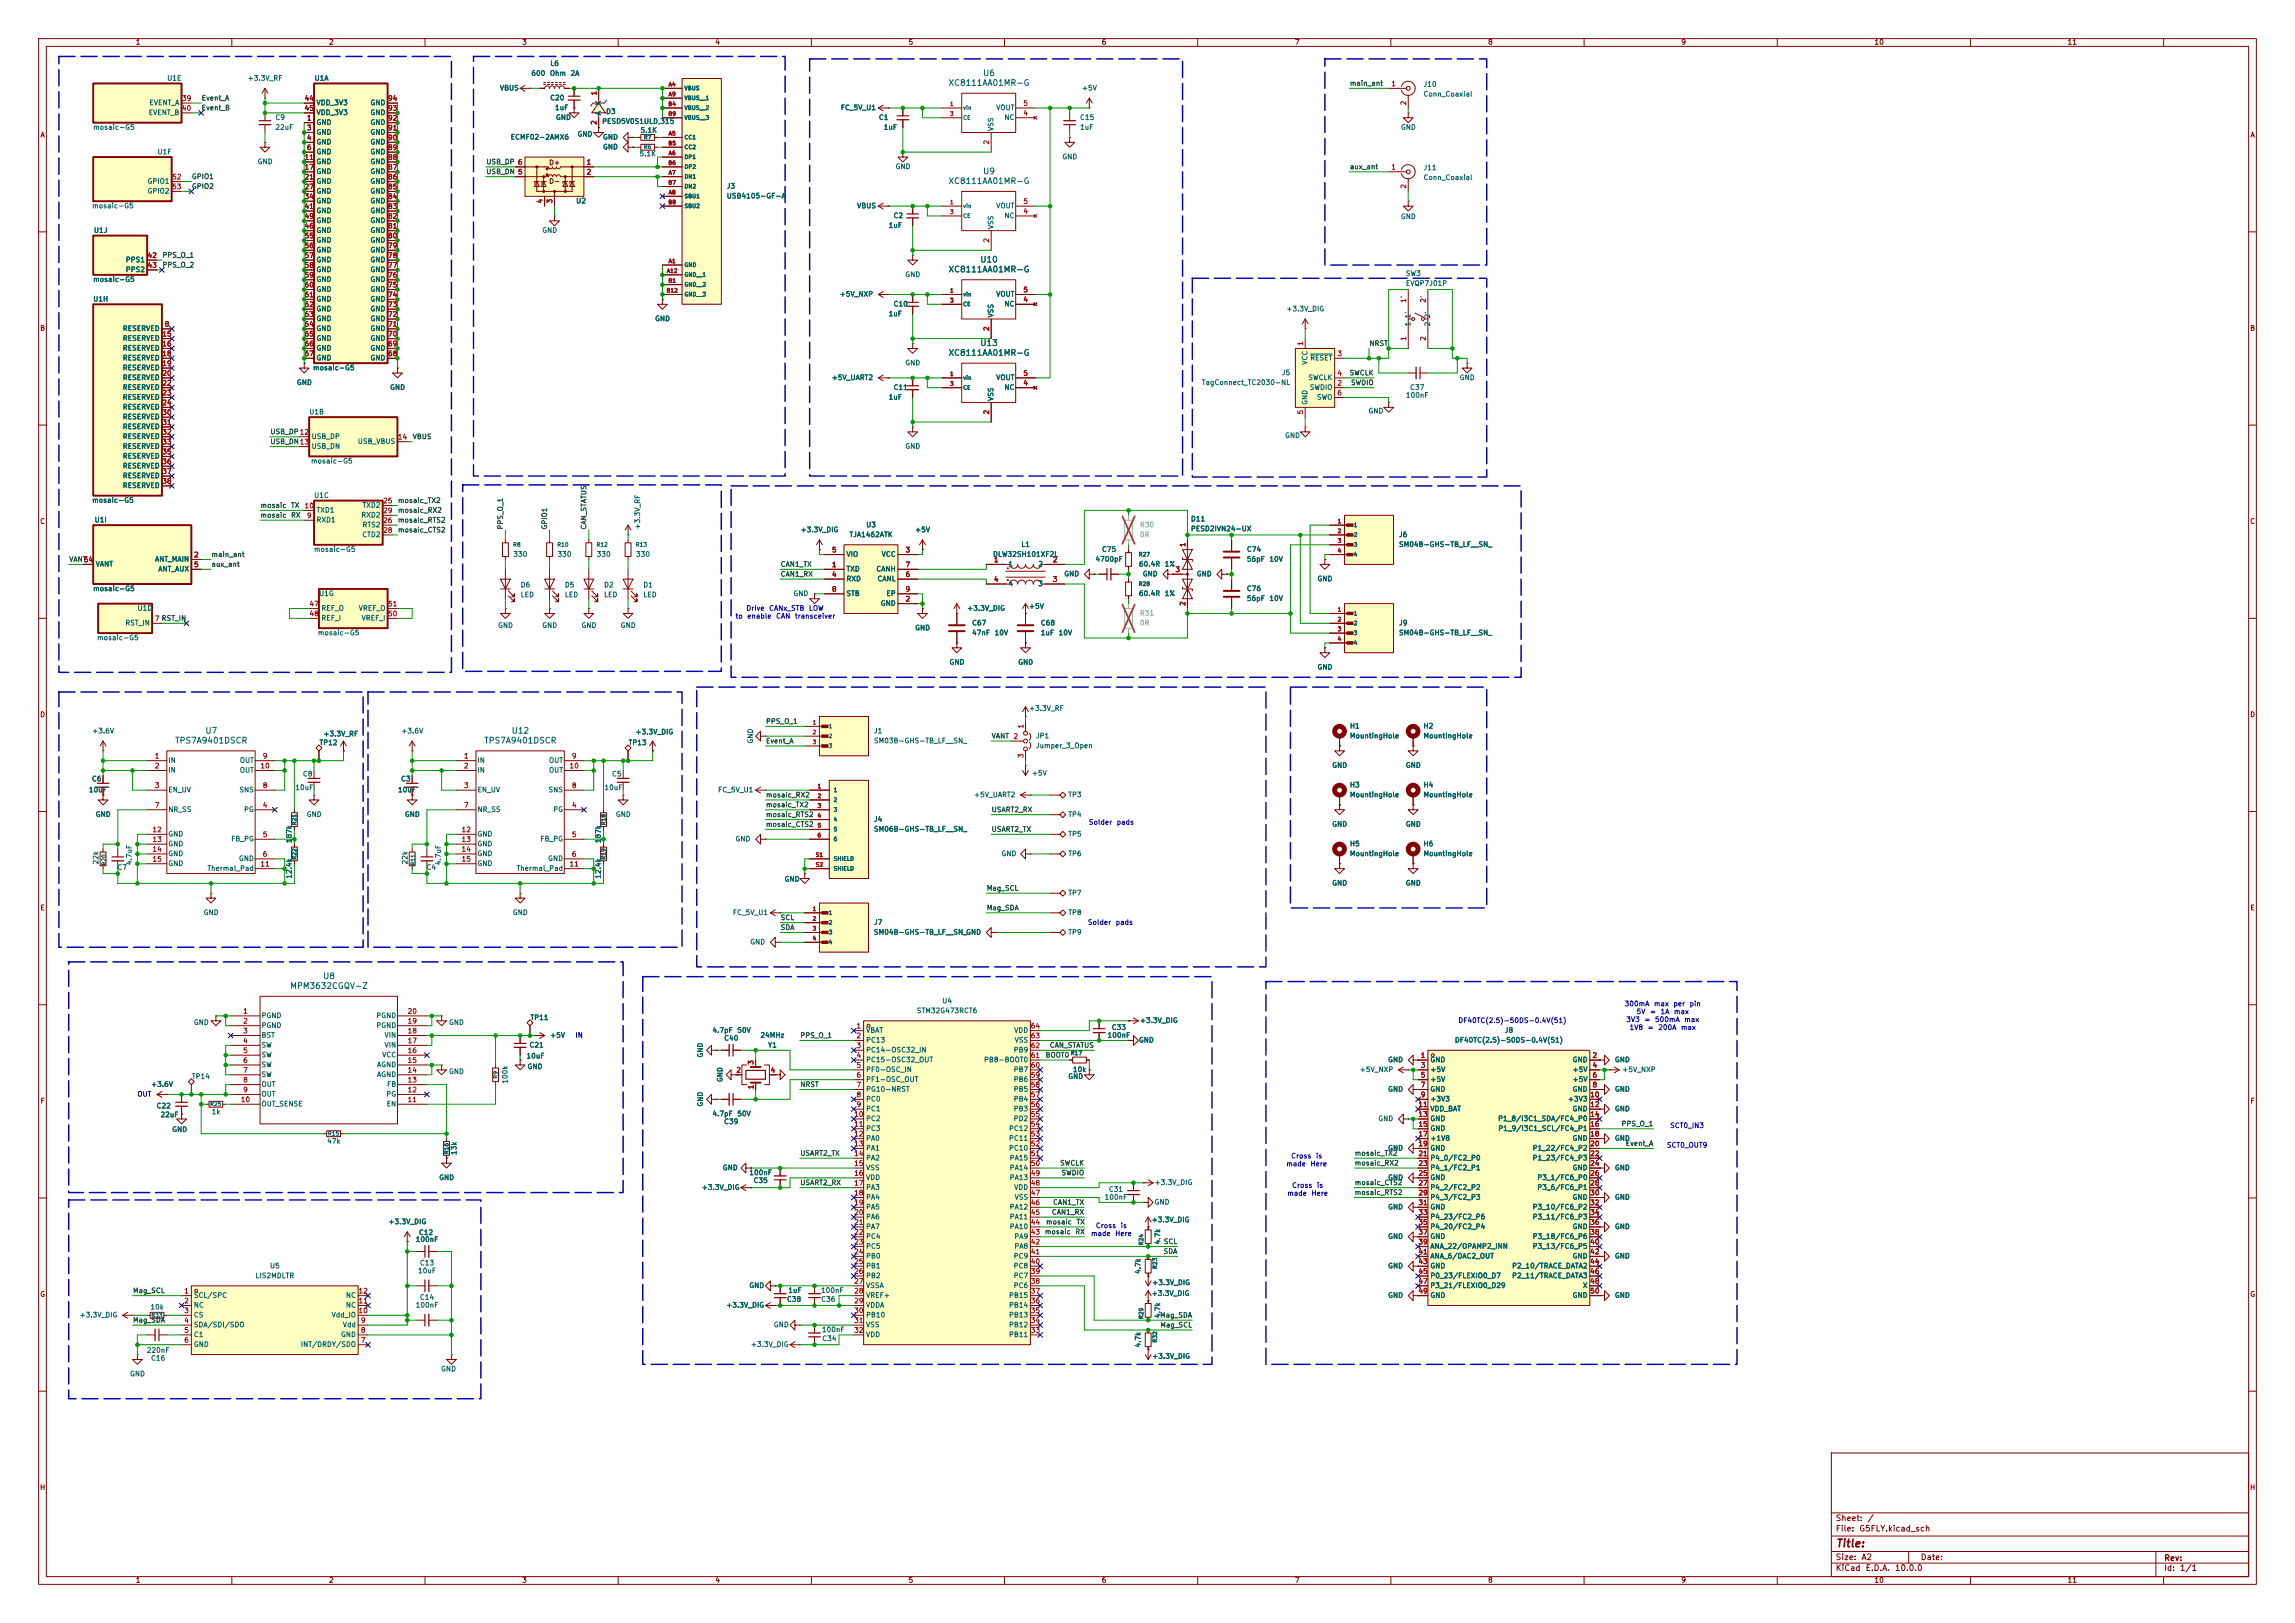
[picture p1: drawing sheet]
<svg xmlns="http://www.w3.org/2000/svg" width="594mm" height="420mm" viewBox="0 0 594 420" stroke-linecap="round" stroke-linejoin="round" font-family="sans-serif">
<defs><g id="words">
<text font-size="2" fill="#840000" x="475" y="400.9">Title:</text>
<g font-size="1.5" fill="#006464">
<text x="245.3" y="22.6">XC8111AA01MR-G</text>
<text x="254.3" y="20">U6</text>
<text x="245.3" y="48">XC8111AA01MR-G</text>
<text x="254.3" y="45.4">U9</text>
<text x="245.3" y="70.8">XC8111AA01MR-G</text>
<text x="253.6" y="68.3">U10</text>
<text x="253.6" y="89.9">U13</text>
<text x="245.3" y="92.4">XC8111AA01MR-G</text>
<text x="53" y="190.2">U7</text>
<text x="132.3" y="190.2">U12</text>
<text x="45.2" y="192.8">TPS7A9401DSCR</text>
<text x="125.2" y="192.8">TPS7A9401DSCR</text>
<text x="75" y="256.3">MPM3632CGQV-Z</text>
<text x="83.5" y="253.7">U8</text>
</g>
<g font-size="1.5" fill="#840000">
<text x="475" y="394">Sheet:</text>
<text x="483.2" y="394">/</text>
<text x="475" y="396.7">File:</text>
<text x="481.1" y="396.7">G5FLY.kicad_sch</text>
<text x="475" y="406.9">KiCad</text>
<text x="475" y="404.1">Size:</text>
<text x="481.7" y="404.1">A2</text>
<text x="482.7" y="406.9">E.D.A.</text>
<text x="490.3" y="406.9">10.0.0</text>
<text x="497" y="404.1">Date:</text>
<text x="560" y="404.3">Rev:</text>
<text x="560" y="406.9">Id:</text>
<text x="564.1" y="406.9">1/1</text>
</g>
<g font-size="1.3" fill="#840000">
<text x="35" y="11.9">1</text>
<text x="85" y="11.9">2</text>
<text x="135" y="11.9">3</text>
<text x="185" y="11.9">4</text>
<text x="235" y="11.9">5</text>
<text x="285" y="11.9">6</text>
<text x="335" y="11.9">7</text>
<text x="385" y="11.9">8</text>
<text x="435" y="11.9">9</text>
<text x="485" y="11.9">10</text>
<text x="535" y="11.9">11</text>
<text x="10.3" y="35.9">A</text>
<text x="582.3" y="35.9">A</text>
<text x="142" y="43">D+</text>
<text x="142" y="47.9">D-</text>
<text x="10.3" y="85.9">B</text>
<text x="582.3" y="85.9">B</text>
<text x="10.3" y="135.9">C</text>
<text x="582.3" y="135.9">C</text>
<text x="10.3" y="185.9">D</text>
<text x="582.3" y="185.9">D</text>
<text x="10.3" y="235.9">E</text>
<text x="582.3" y="235.9">E</text>
<text x="10.3" y="285.9">F</text>
<text x="582.3" y="285.9">F</text>
<text x="10.3" y="335.9">G</text>
<text x="582.3" y="335.9">G</text>
<text x="10.2" y="385.9">H</text>
<text x="582.2" y="385.9">H</text>
<text x="35" y="409.9">1</text>
<text x="85" y="409.9">2</text>
<text x="135" y="409.9">3</text>
<text x="185" y="409.9">4</text>
<text x="235" y="409.9">5</text>
<text x="285" y="409.9">6</text>
<text x="335" y="409.9">7</text>
<text x="385" y="409.9">8</text>
<text x="435" y="409.9">9</text>
<text x="485" y="409.9">10</text>
<text x="535" y="409.9">11</text>
</g>
<g font-size="1.3" fill="#006464">
<text x="142.3" y="17.4">L6</text>
<text x="43.1" y="21.2">U1E</text>
<text x="64" y="21.2">+3.3V_RF</text>
<text x="81.3" y="21.2">U1A</text>
<text x="129.3" y="23.7">VBUS</text>
<text x="137.4" y="19.9">600</text>
<text x="142.2" y="19.9">Ohm</text>
<text x="147.5" y="19.9">2A</text>
<text x="279.9" y="23.7">+5V</text>
<text x="368.3" y="22.7">J10</text>
<text x="38.5" y="27.5">EVENT_A</text>
<text x="81.8" y="27.5">VDD_3V3</text>
<text x="95.7" y="27.5">GND</text>
<text x="142.2" y="26.3">C20</text>
<text x="143.5" y="28.8">1uF</text>
<text x="155.8" y="30" transform="rotate(-90 155.8 30)">A</text>
<text x="155.8" y="27.4" transform="rotate(-90 155.8 27.4)">K</text>
<text x="156.7" y="29.8">D3</text>
<text x="217.5" y="28.8">FC_5V_U1</text>
<text x="257.7" y="28.8">VOUT</text>
<text x="368.3" y="25.3">Conn_Coaxial</text>
<text x="24" y="33.9">mosaic-G5</text>
<text x="38.4" y="30.1">EVENT_B</text>
<text x="71.1" y="31.3">C9</text>
<text x="71.1" y="33.9">22uF</text>
<text x="81.8" y="32.6">GND</text>
<text x="81.8" y="35.2">GND</text>
<text x="81.8" y="30.1">VDD_3V3</text>
<text x="95.7" y="35.2">GND</text>
<text x="95.7" y="32.6">GND</text>
<text x="95.7" y="30.1">GND</text>
<text x="143.8" y="31.3">GND</text>
<text x="149.3" y="35.7">GND</text>
<text x="155.7" y="32.4">PESD5V0S1ULD,315</text>
<text x="165.6" y="34.6">5.1K</text>
<text x="227.3" y="31.3">C1</text>
<text x="228.6" y="33.9">1uF</text>
<text x="257.4" y="34" transform="rotate(-90 257.4 34)">VSS</text>
<text x="259.8" y="31.3">NC</text>
<text x="279.4" y="33.9">1uF</text>
<text x="279.4" y="31.3">C15</text>
<text x="362.5" y="33.9">GND</text>
<text x="40.6" y="40.2">U1F</text>
<text x="81.8" y="37.7">GND</text>
<text x="81.8" y="40.2">GND</text>
<text x="95.7" y="40.2">GND</text>
<text x="95.7" y="37.7">GND</text>
<text x="132" y="36.4">ECMF02-2AMX6</text>
<text x="155.9" y="39">GND</text>
<text x="155.9" y="36.4">GND</text>
<text x="165.4" y="40.7">5.1K</text>
<text x="274.8" y="41.5">GND</text>
<text x="38.1" y="47.9">GPIO1</text>
<text x="66.5" y="42.8">GND</text>
<text x="81.8" y="42.8">GND</text>
<text x="81.8" y="45.3">GND</text>
<text x="81.8" y="47.9">GND</text>
<text x="95.7" y="47.9">GND</text>
<text x="95.7" y="45.3">GND</text>
<text x="95.7" y="42.8">GND</text>
<text x="231.6" y="44">GND</text>
<text x="368.3" y="46.9">Conn_Coaxial</text>
<text x="368.3" y="44.3">J11</text>
<text x="38.1" y="50.4">GPIO2</text>
<text x="81.8" y="50.4">GND</text>
<text x="81.8" y="52.9">GND</text>
<text x="95.7" y="52.9">GND</text>
<text x="95.7" y="50.4">GND</text>
<text x="149" y="52.9">U2</text>
<text x="188" y="49.1">J3</text>
<text x="188" y="51.7">USB4105-GF-A</text>
<text x="23.7" y="54.2">mosaic-G5</text>
<text x="81.8" y="55.5">GND</text>
<text x="81.8" y="58">GND</text>
<text x="95.7" y="58">GND</text>
<text x="95.7" y="55.5">GND</text>
<text x="221.7" y="54.2">VBUS</text>
<text x="229.9" y="59.3">1uF</text>
<text x="231.1" y="56.7">C2</text>
<text x="257.4" y="59.4" transform="rotate(-90 257.4 59.4)">VSS</text>
<text x="257.7" y="54.2">VOUT</text>
<text x="259.8" y="56.7">NC</text>
<text x="362.5" y="57">GND</text>
<text x="24.2" y="60.6">U1J</text>
<text x="81.8" y="60.6">GND</text>
<text x="81.8" y="63.1">GND</text>
<text x="81.8" y="65.6">GND</text>
<text x="95.7" y="65.6">GND</text>
<text x="95.7" y="63.1">GND</text>
<text x="95.7" y="60.6">GND</text>
<text x="140.2" y="60.6">GND</text>
<text x="32.4" y="68.2">PPS1</text>
<text x="32.4" y="70.7">PPS2</text>
<text x="81.8" y="68.2">GND</text>
<text x="81.8" y="70.7">GND</text>
<text x="95.7" y="70.7">GND</text>
<text x="95.7" y="68.2">GND</text>
<text x="234.2" y="72">GND</text>
<text x="363.7" y="71.7">SW3</text>
<text x="24" y="73.3">mosaic-G5</text>
<text x="81.8" y="73.3">GND</text>
<text x="81.8" y="75.8">GND</text>
<text x="95.7" y="75.8">GND</text>
<text x="95.7" y="73.3">GND</text>
<text x="217.2" y="77.1">+5V_NXP</text>
<text x="257.7" y="77.1">VOUT</text>
<text x="363.7" y="74.3">EVQP7J01P</text>
<text x="24" y="78.3">U1H</text>
<text x="81.8" y="78.3">GND</text>
<text x="81.8" y="80.9">GND</text>
<text x="81.8" y="83.4">GND</text>
<text x="95.7" y="83.4">GND</text>
<text x="95.7" y="80.9">GND</text>
<text x="95.7" y="78.3">GND</text>
<text x="169.4" y="83.4">GND</text>
<text x="229.9" y="82.1">1uF</text>
<text x="231.1" y="79.6">C10</text>
<text x="257.4" y="82.3" transform="rotate(-90 257.4 82.3)">VSS</text>
<text x="259.8" y="79.6">NC</text>
<text x="332.8" y="80.9">+3.3V_DIG</text>
<text x="365.4" y="82.5" transform="rotate(-90 365.4 82.5)">1'</text>
<text x="370.4" y="82.5" transform="rotate(-90 370.4 82.5)">2'</text>
<text x="31.6" y="86">RESERVED</text>
<text x="31.6" y="88.5">RESERVED</text>
<text x="81.8" y="86">GND</text>
<text x="81.8" y="88.5">GND</text>
<text x="95.7" y="88.5">GND</text>
<text x="95.7" y="86">GND</text>
<text x="365.4" y="84.6" transform="rotate(-90 365.4 84.6)">1</text>
<text x="370.4" y="84.6" transform="rotate(-90 370.4 84.6)">2</text>
<text x="31.6" y="91">RESERVED</text>
<text x="31.6" y="93.6">RESERVED</text>
<text x="81.8" y="91">GND</text>
<text x="81.8" y="93.6">GND</text>
<text x="95.7" y="93.6">GND</text>
<text x="95.7" y="91">GND</text>
<text x="234.2" y="94.8">GND</text>
<text x="338.7" y="94.5" transform="rotate(-90 338.7 94.5)">VCC</text>
<text x="339" y="93.6">RESET</text>
<text x="31.6" y="96.1">RESERVED</text>
<text x="31.6" y="98.7">RESERVED</text>
<text x="31.6" y="101.2">RESERVED</text>
<text x="76.7" y="99.9">GND</text>
<text x="80.9" y="96.1">mosaic-G5</text>
<text x="100.8" y="101.2">GND</text>
<text x="215.1" y="98.7">+5V_UART2</text>
<text x="231.1" y="101.2">C11</text>
<text x="257.7" y="98.7">VOUT</text>
<text x="259.8" y="101.2">NC</text>
<text x="310.9" y="99.9">TagConnect_TC2030-NL</text>
<text x="331.6" y="97.4">J5</text>
<text x="338.5" y="98.7">SWCLK</text>
<text x="338.9" y="101.2">SWDIO</text>
<text x="364.8" y="101.2">C37</text>
<text x="377.7" y="98.7">GND</text>
<text x="31.6" y="103.7">RESERVED</text>
<text x="31.6" y="106.3">RESERVED</text>
<text x="79.9" y="107.5">U1B</text>
<text x="229.9" y="103.7">1uF</text>
<text x="257.4" y="103.9" transform="rotate(-90 257.4 103.9)">VSS</text>
<text x="338.7" y="104.9" transform="rotate(-90 338.7 104.9)">GND</text>
<text x="340.7" y="103.7">SWO</text>
<text x="354.1" y="107.3">GND</text>
<text x="363.7" y="103.2">100nF</text>
<text x="31.6" y="108.8">RESERVED</text>
<text x="31.6" y="111.4">RESERVED</text>
<text x="31.6" y="113.9">RESERVED</text>
<text x="80.5" y="113.9">USB_DP</text>
<text x="332.5" y="113.6">GND</text>
<text x="31.6" y="116.4">RESERVED</text>
<text x="31.6" y="119">RESERVED</text>
<text x="80.5" y="116.4">USB_DN</text>
<text x="92.5" y="115.2">USB_VBUS</text>
<text x="234.2" y="116.4">GND</text>
<text x="31.6" y="121.5">RESERVED</text>
<text x="31.6" y="124.1">RESERVED</text>
<text x="80.4" y="120.2">mosaic-G5</text>
<text x="23.7" y="130.4">mosaic-G5</text>
<text x="31.6" y="126.6">RESERVED</text>
<text x="81.2" y="129.1">U1C</text>
<text x="93.7" y="131.7">TXD2</text>
<text x="24.4" y="135.5">U1I</text>
<text x="81.8" y="135.5">RXD1</text>
<text x="81.8" y="132.9">TXD1</text>
<text x="93.4" y="134.2">RXD2</text>
<text x="93.7" y="136.8">RTS2</text>
<text x="166" y="137.2" transform="rotate(-90 166 137.2)">+3.3V_RF</text>
<text x="224.1" y="136.8">U3</text>
<text x="308.1" y="137.8">PESD2IVN24-UX</text>
<text x="308.1" y="135.2">D11</text>
<text x="81.1" y="143.1">mosaic-G5</text>
<text x="93.6" y="139.3">CTD2</text>
<text x="207.1" y="138">+3.3V_DIG</text>
<text x="219.7" y="139.3">TJA1462ATK</text>
<text x="236.7" y="138">+5V</text>
<text x="264.2" y="141.8">L1</text>
<text x="285.1" y="143.1">C75</text>
<text x="322.6" y="143.1">C74</text>
<text x="362" y="139.3">J6</text>
<text x="362" y="141.8">SM04B-GHS-TB_LF__SN_</text>
<text x="24.6" y="146.9">VANT</text>
<text x="40" y="145.6">ANT_MAIN</text>
<text x="40.8" y="148.2">ANT_AUX</text>
<text x="132.7" y="144.4">330</text>
<text x="144.2" y="144.4">330</text>
<text x="154.3" y="144.4">330</text>
<text x="164.5" y="144.4">330</text>
<text x="218.9" y="148.2">TXD</text>
<text x="218.9" y="144.4">VIO</text>
<text x="226.7" y="148.2">CANH</text>
<text x="228.1" y="144.4">VCC</text>
<text x="256.9" y="144.4">DLW32SH101XF2L</text>
<text x="260.9" y="146.9">1</text>
<text x="268.6" y="146.9">2</text>
<text x="275.3" y="149.5">GND</text>
<text x="283.4" y="145.6">4700pF</text>
<text x="294.6" y="146.9">60.4R</text>
<text x="295.6" y="149.5">GND</text>
<text x="301.3" y="146.9">1%</text>
<text x="309.6" y="149.5">GND</text>
<text x="322.6" y="145.6">56pF</text>
<text x="328.4" y="145.6">10V</text>
<text x="24" y="153.3">mosaic-G5</text>
<text x="82.4" y="154.5">U1G</text>
<text x="134.6" y="152.3">D6</text>
<text x="134.6" y="154.9">LED</text>
<text x="146.1" y="152.3">D5</text>
<text x="146.1" y="154.9">LED</text>
<text x="156.2" y="152.3">D2</text>
<text x="156.2" y="154.9">LED</text>
<text x="166.4" y="152.3">D1</text>
<text x="166.4" y="154.9">LED</text>
<text x="205.2" y="154.5">GND</text>
<text x="218.9" y="150.7">RXD</text>
<text x="218.9" y="154.5">STB</text>
<text x="227" y="150.7">CANL</text>
<text x="229.3" y="154.5">EP</text>
<text x="260.9" y="152">4</text>
<text x="268.6" y="152">3</text>
<text x="294.6" y="154.5">60.4R</text>
<text x="301.3" y="154.5">1%</text>
<text x="322.6" y="153.3">C76</text>
<text x="322.6" y="155.8">56pF</text>
<text x="328.4" y="155.8">10V</text>
<text x="340.9" y="150.7">GND</text>
<text x="35.5" y="158.3">U1D</text>
<text x="83.1" y="158.3">REF_O</text>
<text x="83.1" y="160.9">REF_I</text>
<text x="92.7" y="158.3">VREF_O</text>
<text x="93.5" y="160.9">VREF_I</text>
<text x="227.8" y="157.1">GND</text>
<text x="250.2" y="158.3">+3.3V_DIG</text>
<text x="266.2" y="157.8">+5V</text>
<text x="25" y="166">mosaic-G5</text>
<text x="32.3" y="162.2">RST_IN</text>
<text x="82.1" y="164.7">mosaic-G5</text>
<text x="128.8" y="162.8">GND</text>
<text x="140.2" y="162.8">GND</text>
<text x="150.4" y="162.8">GND</text>
<text x="160.5" y="162.8">GND</text>
<text x="236.7" y="163.4">GND</text>
<text x="251.5" y="162.2">C67</text>
<text x="251.5" y="164.7">47nF</text>
<text x="257.3" y="164.7">10V</text>
<text x="269.2" y="164.7">1uF</text>
<text x="269.2" y="162.2">C68</text>
<text x="273.9" y="164.7">10V</text>
<text x="362" y="162.2">J9</text>
<text x="362" y="164.7">SM04B-GHS-TB_LF__SN_</text>
<text x="245.6" y="172.3">GND</text>
<text x="263.4" y="172.3">GND</text>
<text x="340.9" y="173.6">GND</text>
<text x="266.2" y="184.3">+3.3V_RF</text>
<text x="23.7" y="190.1">+3.6V</text>
<text x="83.6" y="190.9">+3.3V_RF</text>
<text x="103.7" y="190.1">+3.6V</text>
<text x="164.3" y="190.3">+3.3V_DIG</text>
<text x="226.1" y="190.1">J1</text>
<text x="268" y="191.4">JP1</text>
<text x="349.3" y="188.8">H1</text>
<text x="349.3" y="191.4">MountingHole</text>
<text x="368.3" y="188.8">H2</text>
<text x="368.3" y="191.4">MountingHole</text>
<text x="43.4" y="197.7">IN</text>
<text x="62" y="197.7">OUT</text>
<text x="82.6" y="193.1">TP12</text>
<text x="123.4" y="197.7">IN</text>
<text x="142" y="197.7">OUT</text>
<text x="162.6" y="193.1">TP13</text>
<text x="195.2" y="192.5" transform="rotate(-90 195.2 192.5)">GND</text>
<text x="226.1" y="192.6">SM03B-GHS-TB_LF__SN_</text>
<text x="268" y="193.9">Jumper_3_Open</text>
<text x="23.7" y="202.5">C6</text>
<text x="43.4" y="200.3">IN</text>
<text x="62" y="200.3">OUT</text>
<text x="78.3" y="201.2">C8</text>
<text x="103.7" y="202.5">C3</text>
<text x="123.4" y="200.3">IN</text>
<text x="142" y="200.3">OUT</text>
<text x="158.3" y="201.2">C5</text>
<text x="266.9" y="201">+5V</text>
<text x="344.7" y="199">GND</text>
<text x="363.7" y="199">GND</text>
<text x="22.9" y="205.3">10uF</text>
<text x="43.4" y="205.3">EN_UV</text>
<text x="61.8" y="205.3">SNS</text>
<text x="76.3" y="204.7">10uF</text>
<text x="102.9" y="205.3">10uF</text>
<text x="123.4" y="205.3">EN_UV</text>
<text x="141.8" y="205.3">SNS</text>
<text x="156.3" y="204.7">10uF</text>
<text x="185.7" y="205.3">FC_5V_U1</text>
<text x="252" y="206.6">+5V_UART2</text>
<text x="276.4" y="206.6">TP3</text>
<text x="349.3" y="204.1">H3</text>
<text x="349.3" y="206.6">MountingHole</text>
<text x="368.3" y="204.1">H4</text>
<text x="368.3" y="206.6">MountingHole</text>
<text x="24.6" y="211.7">GND</text>
<text x="43.4" y="210.4">NR_SS</text>
<text x="63" y="210.4">PG</text>
<text x="79.2" y="211.7">GND</text>
<text x="104.6" y="211.7">GND</text>
<text x="123.4" y="210.4">NR_SS</text>
<text x="143.1" y="210.4">PG</text>
<text x="159.3" y="211.7">GND</text>
<text x="226.1" y="213">J4</text>
<text x="226.1" y="215.5">SM06B-GHS-TB_LF__SN_</text>
<text x="276.4" y="211.7">TP4</text>
<text x="344.7" y="214.2">GND</text>
<text x="363.7" y="214.2">GND</text>
<text x="43.4" y="216.8">GND</text>
<text x="43.4" y="219.3">GND</text>
<text x="43.4" y="221.8">GND</text>
<text x="59.7" y="218">FB_PG</text>
<text x="75.8" y="218.3" transform="rotate(-90 75.8 218.3)">187k</text>
<text x="123.4" y="216.8">GND</text>
<text x="123.4" y="219.3">GND</text>
<text x="123.4" y="221.8">GND</text>
<text x="139.7" y="218">FB_PG</text>
<text x="155.8" y="218.3" transform="rotate(-90 155.8 218.3)">187k</text>
<text x="190.2" y="218">GND</text>
<text x="259.1" y="221.8">GND</text>
<text x="276.4" y="216.8">TP5</text>
<text x="276.4" y="221.8">TP6</text>
<text x="349.3" y="219.3">H5</text>
<text x="349.3" y="221.8">MountingHole</text>
<text x="368.3" y="219.3">H6</text>
<text x="368.3" y="221.8">MountingHole</text>
<text x="25.8" y="223.8" transform="rotate(-90 25.8 223.8)">22k</text>
<text x="30.2" y="225.4">C7</text>
<text x="34.4" y="224" transform="rotate(-90 34.4 224)">4.7uF</text>
<text x="43.4" y="224.4">GND</text>
<text x="53.5" y="225.7">Thermal_Pad</text>
<text x="61.7" y="223.1">GND</text>
<text x="75.8" y="227.5" transform="rotate(-90 75.8 227.5)">12.4k</text>
<text x="105.8" y="223.8" transform="rotate(-90 105.8 223.8)">22k</text>
<text x="110.2" y="225.4">C4</text>
<text x="114.4" y="224" transform="rotate(-90 114.4 224)">4.7uF</text>
<text x="123.4" y="224.4">GND</text>
<text x="133.6" y="225.7">Thermal_Pad</text>
<text x="141.7" y="223.1">GND</text>
<text x="155.8" y="227.5" transform="rotate(-90 155.8 227.5)">12.4k</text>
<text x="202.9" y="228.4">GND</text>
<text x="276.4" y="232">TP7</text>
<text x="344.7" y="229.5">GND</text>
<text x="363.7" y="229.5">GND</text>
<text x="52.6" y="237.1">GND</text>
<text x="132.6" y="237.1">GND</text>
<text x="189.5" y="237.1">FC_5V_U1</text>
<text x="226.1" y="239.6">J7</text>
<text x="276.4" y="237.1">TP8</text>
<text x="194" y="244.7">GND</text>
<text x="226.1" y="242.2">SM04B-GHS-TB_LF__SN_GND</text>
<text x="276.4" y="242.2">TP9</text>
<text x="67.6" y="263.8">PGND</text>
<text x="97.3" y="263.8">PGND</text>
<text x="237.2" y="262.5">STM32G473RCT6</text>
<text x="243.7" y="259.9">U4</text>
<text x="50" y="265.5">GND</text>
<text x="67.6" y="266.3">PGND</text>
<text x="67.6" y="268.8">BST</text>
<text x="97.3" y="266.3">PGND</text>
<text x="99.4" y="268.8">VIN</text>
<text x="116.1" y="265.5">GND</text>
<text x="137.2" y="264.3">TP11</text>
<text x="142.2" y="268.8">+5V</text>
<text x="184.3" y="267.6">4.7pF</text>
<text x="187.3" y="269.6">C40</text>
<text x="190.7" y="267.6">50V</text>
<text x="196.7" y="268.8">24MHz</text>
<text x="224" y="267.6">VBAT</text>
<text x="262.4" y="267.6">VDD</text>
<text x="286.5" y="268.8">100nF</text>
<text x="287.6" y="266.8">C33</text>
<text x="294.9" y="265">+3.3V_DIG</text>
<text x="389.3" y="267.6">J8</text>
<text x="67.6" y="271.4">SW</text>
<text x="67.6" y="273.9">SW</text>
<text x="98.8" y="273.9">VCC</text>
<text x="99.4" y="271.4">VIN</text>
<text x="136.1" y="274.2">10uF</text>
<text x="136.9" y="271.4">C21</text>
<text x="182.2" y="273.8" transform="rotate(-90 182.2 273.8)">GND</text>
<text x="198.6" y="271.4">Y1</text>
<text x="224" y="270.1">PC13</text>
<text x="224" y="272.6">PC14-OSC32_IN</text>
<text x="224" y="275.2">PC15-OSC32_OUT</text>
<text x="254.6" y="275.2">PB8-BOOT0</text>
<text x="262.2" y="272.6">PB9</text>
<text x="262.5" y="270.1">VSS</text>
<text x="294.6" y="270.1">GND</text>
<text x="359.1" y="275.2">GND</text>
<text x="370.1" y="275.2">GND</text>
<text x="376.4" y="270.1">DF40TC(2.5)-50DS-0.4V(51)</text>
<text x="406.9" y="275.2">GND</text>
<text x="417.8" y="275.2">GND</text>
<text x="39" y="281.5">+3.6V</text>
<text x="49.5" y="279.5">TP14</text>
<text x="67.6" y="276.5">SW</text>
<text x="67.6" y="279">SW</text>
<text x="67.6" y="281.5">OUT</text>
<text x="97.5" y="279">AGND</text>
<text x="97.5" y="276.5">AGND</text>
<text x="100.1" y="281.5">FB</text>
<text x="116.1" y="278.2">GND</text>
<text x="131.7" y="280.6" transform="rotate(-90 131.7 280.6)">100k</text>
<text x="136.4" y="277">GND</text>
<text x="187.3" y="280.2" transform="rotate(-90 187.3 280.2)">GND</text>
<text x="224" y="277.7">PF0-OSC_IN</text>
<text x="224" y="280.3">PF1-OSC_OUT</text>
<text x="262.2" y="280.3">PB6</text>
<text x="262.2" y="277.7">PB7</text>
<text x="276.3" y="279.5">GND</text>
<text x="277.6" y="277.7">10k</text>
<text x="351.8" y="277.7">+5V_NXP</text>
<text x="370.1" y="277.7">+5V</text>
<text x="370.1" y="280.3">+5V</text>
<text x="406.9" y="277.7">+5V</text>
<text x="406.9" y="280.3">+5V</text>
<text x="419.8" y="277.7">+5V_NXP</text>
<text x="40.4" y="287.1">C22</text>
<text x="67.6" y="284.1">OUT</text>
<text x="67.6" y="286.6">OUT_SENSE</text>
<text x="99.9" y="284.1">PG</text>
<text x="99.9" y="286.6">EN</text>
<text x="182.2" y="286.5" transform="rotate(-90 182.2 286.5)">GND</text>
<text x="224" y="282.8">PG10-NRST</text>
<text x="224" y="285.3">PC0</text>
<text x="224" y="287.9">PC1</text>
<text x="262.2" y="287.9">PB3</text>
<text x="262.2" y="285.3">PB4</text>
<text x="262.2" y="282.8">PB5</text>
<text x="359.1" y="282.8">GND</text>
<text x="370.1" y="282.8">GND</text>
<text x="370.1" y="285.3">+3V3</text>
<text x="370.1" y="287.9">VDD_BAT</text>
<text x="405.7" y="285.3">+3V3</text>
<text x="406.9" y="282.8">GND</text>
<text x="406.9" y="287.9">GND</text>
<text x="417.8" y="287.9">GND</text>
<text x="417.8" y="282.8">GND</text>
<text x="41.4" y="289.4">22uF</text>
<text x="44.4" y="293.2">GND</text>
<text x="54.7" y="288.6">1k</text>
<text x="184.3" y="289.2">4.7pF</text>
<text x="187.3" y="291.2">C39</text>
<text x="190.7" y="289.2">50V</text>
<text x="224" y="290.4">PC2</text>
<text x="224" y="293">PC3</text>
<text x="261" y="293">PC12</text>
<text x="262.2" y="290.4">PD2</text>
<text x="356.6" y="290.4">GND</text>
<text x="370.1" y="290.4">GND</text>
<text x="370.1" y="293">GND</text>
<text x="387.6" y="290.4">P1_8/I3C1_SDA/FC4_P0</text>
<text x="387.7" y="293">P1_9/I3C1_SCL/FC4_P1</text>
<text x="84.5" y="296.3">47k</text>
<text x="118.5" y="299" transform="rotate(-90 118.5 299)">13k</text>
<text x="224" y="295.5">PA0</text>
<text x="224" y="298">PA1</text>
<text x="261" y="298">PC10</text>
<text x="261" y="295.5">PC11</text>
<text x="359.1" y="298">GND</text>
<text x="370.1" y="295.5">+1V8</text>
<text x="370.1" y="298">GND</text>
<text x="396.6" y="298">P1_22/FC4_P2</text>
<text x="406.9" y="295.5">GND</text>
<text x="417.8" y="295.5">GND</text>
<text x="113.5" y="305.7">GND</text>
<text x="186.9" y="303.1">GND</text>
<text x="193.8" y="304.4">100nF</text>
<text x="224" y="300.6">PA2</text>
<text x="224" y="303.1">VSS</text>
<text x="224" y="305.7">VDD</text>
<text x="261.2" y="305.7">PA13</text>
<text x="261.2" y="303.1">PA14</text>
<text x="261.2" y="300.6">PA15</text>
<text x="359.1" y="305.7">GND</text>
<text x="370.1" y="300.6">P4_0/FC2_P0</text>
<text x="370.1" y="303.1">P4_1/FC2_P1</text>
<text x="370.1" y="305.7">GND</text>
<text x="396.6" y="300.6">P1_23/FC4_P3</text>
<text x="397.8" y="305.7">P3_1/FC6_P0</text>
<text x="406.9" y="303.1">GND</text>
<text x="417.8" y="303.1">GND</text>
<text x="181.5" y="308.2">+3.3V_DIG</text>
<text x="194.9" y="306.4">C35</text>
<text x="224" y="308.2">PA3</text>
<text x="224" y="310.7">PA4</text>
<text x="262.4" y="308.2">VDD</text>
<text x="262.5" y="310.7">VSS</text>
<text x="285.8" y="310.7">100nF</text>
<text x="286.9" y="308.7">C31</text>
<text x="298.7" y="306.9">+3.3V_DIG</text>
<text x="370.1" y="308.2">P4_2/FC2_P2</text>
<text x="370.1" y="310.7">P4_3/FC2_P3</text>
<text x="397.8" y="308.2">P3_6/FC6_P1</text>
<text x="406.9" y="310.7">GND</text>
<text x="417.8" y="310.7">GND</text>
<text x="100.4" y="317.1">+3.3V_DIG</text>
<text x="224" y="313.3">PA5</text>
<text x="224" y="315.8">PA6</text>
<text x="261.2" y="315.8">PA11</text>
<text x="261.2" y="313.3">PA12</text>
<text x="298" y="316.6">+3.3V_DIG</text>
<text x="298.7" y="312">GND</text>
<text x="359.1" y="313.3">GND</text>
<text x="370.1" y="313.3">GND</text>
<text x="370.1" y="315.8">P4_23/FC2_P6</text>
<text x="396.6" y="313.3">P3_10/FC6_P2</text>
<text x="396.6" y="315.8">P3_11/FC6_P3</text>
<text x="107.5" y="321.7">100nF</text>
<text x="108.3" y="319.9">C12</text>
<text x="224" y="318.4">PA7</text>
<text x="224" y="320.9">PC4</text>
<text x="224" y="323.4">PC5</text>
<text x="261.2" y="318.4">PA10</text>
<text x="262.4" y="323.4">PA8</text>
<text x="262.4" y="320.9">PA9</text>
<text x="300.6" y="322.2" transform="rotate(-90 300.6 322.2)">4.7k</text>
<text x="359.1" y="320.9">GND</text>
<text x="370.1" y="318.4">P4_20/FC2_P4</text>
<text x="370.1" y="320.9">GND</text>
<text x="370.1" y="323.4">ANA_22/OPAMP2_INN</text>
<text x="396.6" y="320.9">P3_18/FC6_P6</text>
<text x="396.6" y="323.4">P3_13/FC6_P5</text>
<text x="406.9" y="318.4">GND</text>
<text x="417.8" y="318.4">GND</text>
<text x="69.7" y="328.5">U5</text>
<text x="108.1" y="329.8">10uF</text>
<text x="108.5" y="327.8">C13</text>
<text x="224" y="326">PB0</text>
<text x="224" y="328.5">PB1</text>
<text x="262.2" y="328.5">PC8</text>
<text x="262.2" y="326">PC9</text>
<text x="295.5" y="329.8" transform="rotate(-90 295.5 329.8)">4.7k</text>
<text x="359.1" y="328.5">GND</text>
<text x="370.1" y="326">ANA_6/DAC2_OUT</text>
<text x="370.1" y="328.5">GND</text>
<text x="391.2" y="328.5">P2_10/TRACE_DATA2</text>
<text x="406.9" y="326">GND</text>
<text x="417.8" y="326">GND</text>
<text x="66" y="331.1">LIS2MDLTR</text>
<text x="193.8" y="333.6">GND</text>
<text x="203.9" y="334.9">1uF</text>
<text x="212.4" y="334.9">100nF</text>
<text x="224" y="331.1">PB2</text>
<text x="224" y="333.6">VSSA</text>
<text x="262.2" y="333.6">PC6</text>
<text x="262.2" y="331.1">PC7</text>
<text x="298" y="335.6">+3.3V_DIG</text>
<text x="298.1" y="332.8">+3.3V_DIG</text>
<text x="370.1" y="331.1">P0_23/FLEXIO0_D7</text>
<text x="370.1" y="333.6">P3_21/FLEXIO0_D29</text>
<text x="391.2" y="331.1">P2_11/TRACE_DATA3</text>
<text x="409.6" y="333.6">X</text>
<text x="20.5" y="341.2">+3.3V_DIG</text>
<text x="38.8" y="339.2">10k</text>
<text x="50" y="336.1">SCL/SPC</text>
<text x="50" y="338.7">NC</text>
<text x="50" y="341.2">CS</text>
<text x="85.7" y="341.2">Vdd_IO</text>
<text x="89.4" y="338.7">NC</text>
<text x="89.4" y="336.1">NC</text>
<text x="107.5" y="338.7">100nF</text>
<text x="108.5" y="336.7">C14</text>
<text x="187.9" y="338.7">+3.3V_DIG</text>
<text x="203.5" y="337.2">C38</text>
<text x="212.4" y="337.2">C36</text>
<text x="224" y="336.1">VREF+</text>
<text x="224" y="338.7">VDDA</text>
<text x="224" y="341.2">PB10</text>
<text x="261" y="341.2">PB13</text>
<text x="261" y="338.7">PB14</text>
<text x="261" y="336.1">PB15</text>
<text x="300.6" y="341.2" transform="rotate(-90 300.6 341.2)">4.7k</text>
<text x="359.1" y="336.1">GND</text>
<text x="370.1" y="336.1">GND</text>
<text x="406.9" y="336.1">GND</text>
<text x="417.8" y="336.1">GND</text>
<text x="50" y="343.8">SDA/SDI/SDO</text>
<text x="50" y="346.3">C1</text>
<text x="88.1" y="346.3">GND</text>
<text x="88.6" y="343.8">Vdd</text>
<text x="200.1" y="343.8">GND</text>
<text x="212.6" y="345">100nF</text>
<text x="212.7" y="347.3">C34</text>
<text x="224" y="343.8">VSS</text>
<text x="224" y="346.3">VDD</text>
<text x="261" y="346.3">PB11</text>
<text x="261" y="343.8">PB12</text>
<text x="37.9" y="350.4">220nF</text>
<text x="39" y="352.4">C16</text>
<text x="50" y="348.8">GND</text>
<text x="77.7" y="348.8">INT/DRDY/SDO</text>
<text x="194.2" y="348.8">+3.3V_DIG</text>
<text x="295.5" y="348.8" transform="rotate(-90 295.5 348.8)">4.7k</text>
<text x="298.1" y="351.9">+3.3V_DIG</text>
<text x="33.5" y="356.5">GND</text>
<text x="114" y="355.2">GND</text>
</g>
<g font-size="1.3" fill="#0f0f0f">
<text x="349.2" y="22.5">main_ant</text>
<text x="52.1" y="28.9">Event_B</text>
<text x="52.1" y="26.3">Event_A</text>
<text x="49.5" y="46.6">GPIO1</text>
<text x="125.7" y="45.4">USB_DN 5</text>
<text x="125.7" y="42.8">USB_DP 6</text>
<text x="349.2" y="44.1">aux_ant</text>
<text x="49.5" y="49.2">GPIO2</text>
<text x="41.9" y="69.5">PPS_O_2</text>
<text x="41.9" y="67">PPS_O_1</text>
<text x="354.3" y="89.8">NRST</text>
<text x="349.2" y="97.4">SWCLK</text>
<text x="349.5" y="100">SWDIO</text>
<text x="69.8" y="112.7">USB_DP 12</text>
<text x="106.7" y="114">VBUS</text>
<text x="69.8" y="115.2">USB_DN13</text>
<text x="67.3" y="131.7">mosaic</text>
<text x="75.2" y="131.7">TX</text>
<text x="102.9" y="130.5">mosaic_TX2</text>
<text x="67.3" y="134.3">mosaic</text>
<text x="75.2" y="134.3">RX</text>
<text x="102.9" y="135.5">mosaic_RTS2</text>
<text x="102.9" y="133">mosaic_RX2</text>
<text x="130.5" y="137.2" transform="rotate(-90 130.5 137.2)">PPS_O_1</text>
<text x="141.9" y="137.2" transform="rotate(-90 141.9 137.2)">GPIO1</text>
<text x="152.1" y="137.2" transform="rotate(-90 152.1 137.2)">CAN_STATUS</text>
<text x="102.9" y="138.1">mosaic_CTS2</text>
<text x="17.8" y="145.7">VANT</text>
<text x="54.6" y="147">aux_ant</text>
<text x="54.6" y="144.4">main_ant</text>
<text x="201.9" y="149.5">CAN1_RX</text>
<text x="201.9" y="147">CAN1_TX</text>
<text x="198.1" y="187.6">PPS_O_1</text>
<text x="256.5" y="191.4">VANT</text>
<text x="198.1" y="192.7">Event_A</text>
<text x="198.1" y="206.7">mosaic_RX2</text>
<text x="198.1" y="209.2">mosaic_TX2</text>
<text x="198.1" y="211.7">mosaic_RTS2</text>
<text x="198.1" y="214.3">mosaic_CTS2</text>
<text x="256.5" y="215.6">USART2_TX</text>
<text x="256.5" y="210.5">USART2_RX</text>
<text x="255.3" y="230.8">Mag_SCL</text>
<text x="201.9" y="238.4">SCL</text>
<text x="255.3" y="235.9">Mag_SDA</text>
<text x="201.9" y="241">SDA</text>
<text x="207" y="268.9">PPS_O_1</text>
<text x="270.5" y="274">BOOT0</text>
<text x="271.6" y="271.4">CAN_STATUS</text>
<text x="207" y="281.6">NRST</text>
<text x="419.6" y="291.8">PPS_O_1</text>
<text x="207" y="299.4">USART2_TX</text>
<text x="350.5" y="299.4">mosaic_TX2</text>
<text x="420.7" y="296.8">Event_A</text>
<text x="274.2" y="301.9">SWCLK</text>
<text x="274.6" y="304.5">SWDIO</text>
<text x="350.5" y="301.9">mosaic_RX2</text>
<text x="207" y="307">USART2_RX</text>
<text x="350.5" y="307">mosaic_CTS2</text>
<text x="350.5" y="309.5">mosaic_RTS2</text>
<text x="270.6" y="317.2">mosaic</text>
<text x="272.1" y="314.6">CAN1_RX</text>
<text x="272.4" y="312.1">CAN1_TX</text>
<text x="278.5" y="317.2">TX</text>
<text x="270.3" y="319.7">mosaic</text>
<text x="278.2" y="319.7">RX</text>
<text x="301.1" y="322.2">SCL</text>
<text x="301" y="324.8">SDA</text>
<text x="34.3" y="334.9">Mag_SCL</text>
<text x="300.1" y="341.3">Mag_SDA</text>
<text x="34.3" y="342.6">Mag_SDA</text>
<text x="300.2" y="343.8">Mag_SCL</text>
</g>
<g font-size="1.3" fill="#a90000">
<text x="360" y="22.6">1</text>
<text x="46.9" y="26.4">39</text>
<text x="46.9" y="29">40</text>
<text x="78.7" y="26.4">44</text>
<text x="78.7" y="29">45</text>
<text x="100.3" y="29">93</text>
<text x="100.3" y="26.4">94</text>
<text x="154.7" y="24.8" transform="rotate(-90 154.7 24.8)">1</text>
<text x="264.7" y="27.7">5</text>
<text x="364.2" y="27.4" transform="rotate(-90 364.2 27.4)">2</text>
<text x="79.3" y="31.5">1</text>
<text x="79.3" y="34">3</text>
<text x="100.3" y="34">91</text>
<text x="100.3" y="31.5">92</text>
<text x="154.7" y="32.5" transform="rotate(-90 154.7 32.5)">2</text>
<text x="264.7" y="30.2">4</text>
<text x="78.7" y="41.7">11</text>
<text x="79.3" y="36.6">4</text>
<text x="79.3" y="39.1">6</text>
<text x="100.3" y="41.7">88</text>
<text x="100.3" y="39.1">89</text>
<text x="100.3" y="36.6">90</text>
<text x="256.3" y="37.5" transform="rotate(-90 256.3 37.5)">2</text>
<text x="44.4" y="46.7">52</text>
<text x="78.7" y="44.2">17</text>
<text x="78.7" y="46.7">21</text>
<text x="100.3" y="46.7">86</text>
<text x="100.3" y="44.2">87</text>
<text x="133.9" y="45.5">5</text>
<text x="133.9" y="42.9">6</text>
<text x="151.7" y="42.9">1</text>
<text x="151.7" y="45.5">2</text>
<text x="360" y="44.2">1</text>
<text x="44.4" y="49.3">53</text>
<text x="78.7" y="49.3">27</text>
<text x="78.7" y="51.8">34</text>
<text x="100.3" y="51.8">84</text>
<text x="100.3" y="49.3">85</text>
<text x="140.7" y="52.8" transform="rotate(-90 140.7 52.8)">4</text>
<text x="143.3" y="52.8" transform="rotate(-90 143.3 52.8)">3</text>
<text x="264.7" y="53.1">5</text>
<text x="364.2" y="49" transform="rotate(-90 364.2 49)">2</text>
<text x="78.7" y="54.4">41</text>
<text x="78.7" y="59.4">46</text>
<text x="78.7" y="56.9">49</text>
<text x="100.3" y="59.4">81</text>
<text x="100.3" y="56.9">82</text>
<text x="100.3" y="54.4">83</text>
<text x="264.7" y="55.6">4</text>
<text x="78.7" y="62">55</text>
<text x="78.7" y="64.5">56</text>
<text x="100.3" y="64.5">79</text>
<text x="100.3" y="62">80</text>
<text x="256.3" y="62.9" transform="rotate(-90 256.3 62.9)">2</text>
<text x="38.1" y="67.1">42</text>
<text x="38.1" y="69.6">43</text>
<text x="78.7" y="67.1">57</text>
<text x="78.7" y="69.6">58</text>
<text x="100.3" y="69.6">77</text>
<text x="100.3" y="67.1">78</text>
<text x="78.7" y="72.1">59</text>
<text x="78.7" y="74.7">60</text>
<text x="78.7" y="77.2">61</text>
<text x="100.3" y="77.2">74</text>
<text x="100.3" y="74.7">75</text>
<text x="100.3" y="72.1">76</text>
<text x="264.7" y="75.9">5</text>
<text x="78.7" y="79.8">62</text>
<text x="78.7" y="82.3">63</text>
<text x="100.3" y="82.3">72</text>
<text x="100.3" y="79.8">73</text>
<text x="264.7" y="78.5">4</text>
<text x="364.2" y="78.5" transform="rotate(-90 364.2 78.5)">1'</text>
<text x="369.3" y="78.5" transform="rotate(-90 369.3 78.5)">2'</text>
<text x="41.9" y="87.4">15</text>
<text x="41.9" y="89.9">16</text>
<text x="42.5" y="84.8">8</text>
<text x="78.7" y="84.8">64</text>
<text x="78.7" y="87.4">65</text>
<text x="78.7" y="89.9">66</text>
<text x="100.3" y="89.9">69</text>
<text x="100.3" y="87.4">70</text>
<text x="100.3" y="84.8">71</text>
<text x="256.3" y="85.8" transform="rotate(-90 256.3 85.8)">2</text>
<text x="337.6" y="89.6" transform="rotate(-90 337.6 89.6)">1</text>
<text x="364.2" y="88.3" transform="rotate(-90 364.2 88.3)">1</text>
<text x="369.3" y="88.3" transform="rotate(-90 369.3 88.3)">2</text>
<text x="41.9" y="92.5">18</text>
<text x="41.9" y="95">19</text>
<text x="78.7" y="92.5">67</text>
<text x="100.3" y="92.5">68</text>
<text x="346" y="92.5">3</text>
<text x="41.9" y="97.5">20</text>
<text x="41.9" y="100.1">22</text>
<text x="264.7" y="100.1">4</text>
<text x="264.7" y="97.5">5</text>
<text x="346" y="100.1">2</text>
<text x="346" y="97.5">4</text>
<text x="41.9" y="102.6">23</text>
<text x="41.9" y="105.2">24</text>
<text x="41.9" y="107.7">30</text>
<text x="256.3" y="107.4" transform="rotate(-90 256.3 107.4)">2</text>
<text x="337.6" y="107.4" transform="rotate(-90 337.6 107.4)">5</text>
<text x="346" y="102.6">6</text>
<text x="41.9" y="110.2">31</text>
<text x="41.9" y="112.8">32</text>
<text x="41.9" y="115.3">33</text>
<text x="41.9" y="117.9">35</text>
<text x="102.8" y="114">14</text>
<text x="41.9" y="120.4">36</text>
<text x="41.9" y="122.9">37</text>
<text x="41.9" y="125.5">38</text>
<text x="78.7" y="131.8">10</text>
<text x="99" y="130.6">25</text>
<text x="79.3" y="134.4">9</text>
<text x="99" y="135.6">26</text>
<text x="99" y="133.1">29</text>
<text x="99" y="138.2">28</text>
<text x="215.2" y="143.3">5</text>
<text x="234.2" y="143.3">3</text>
<text x="307.1" y="141.7" transform="rotate(-90 307.1 141.7)">1</text>
<text x="21.5" y="145.8">54</text>
<text x="50.1" y="144.5">2</text>
<text x="50.1" y="147.1">5</text>
<text x="215.2" y="147.1">1</text>
<text x="215.2" y="149.6">4</text>
<text x="234.2" y="149.6">6</text>
<text x="234.2" y="147.1">7</text>
<text x="257.1" y="145.8">1</text>
<text x="272.3" y="145.8">2</text>
<text x="304.1" y="148.3">3</text>
<text x="215.2" y="153.4">8</text>
<text x="234.2" y="156">2</text>
<text x="234.2" y="153.4">9</text>
<text x="257.1" y="150.9">4</text>
<text x="272.3" y="150.9">3</text>
<text x="39.9" y="161">7 RST_IN</text>
<text x="80" y="157.2">47</text>
<text x="80" y="159.8">48</text>
<text x="100.3" y="159.8">50</text>
<text x="100.3" y="157.2">51</text>
<text x="307.1" y="156.9" transform="rotate(-90 307.1 156.9)">2</text>
<text x="262.2" y="191.5">2</text>
<text x="265.2" y="188.7" transform="rotate(-90 265.2 188.7)">1</text>
<text x="39.9" y="196.6">1</text>
<text x="67.9" y="196.6">9</text>
<text x="119.9" y="196.6">1</text>
<text x="147.9" y="196.6">9</text>
<text x="265.2" y="196.3" transform="rotate(-90 265.2 196.3)">3</text>
<text x="39.9" y="199.1">2</text>
<text x="67.3" y="199.1">10</text>
<text x="119.9" y="199.1">2</text>
<text x="147.3" y="199.1">10</text>
<text x="39.9" y="204.2">3</text>
<text x="39.9" y="209.3">7</text>
<text x="67.9" y="209.3">4</text>
<text x="67.9" y="204.2">8</text>
<text x="119.9" y="204.2">3</text>
<text x="119.9" y="209.3">7</text>
<text x="147.9" y="209.3">4</text>
<text x="147.9" y="204.2">8</text>
<text x="39.3" y="215.6">12</text>
<text x="119.3" y="215.6">12</text>
<text x="39.3" y="218.2">13</text>
<text x="39.3" y="220.7">14</text>
<text x="67.9" y="216.9">5</text>
<text x="67.9" y="222">6</text>
<text x="119.3" y="218.2">13</text>
<text x="119.3" y="220.7">14</text>
<text x="147.9" y="216.9">5</text>
<text x="147.9" y="222">6</text>
<text x="39.3" y="223.3">15</text>
<text x="67.3" y="224.5">11</text>
<text x="119.3" y="223.3">15</text>
<text x="147.3" y="224.5">11</text>
<text x="62.8" y="262.6">1</text>
<text x="105.4" y="262.6">20</text>
<text x="62.8" y="265.2">2</text>
<text x="62.8" y="267.7">3</text>
<text x="105.4" y="267.7">18</text>
<text x="105.4" y="265.2">19</text>
<text x="221.5" y="266.4">1</text>
<text x="221.5" y="269">2</text>
<text x="266.7" y="269">63</text>
<text x="266.7" y="266.4">64</text>
<text x="62.8" y="270.3">4</text>
<text x="62.8" y="272.8">5</text>
<text x="62.8" y="275.3">6</text>
<text x="105.4" y="275.3">15</text>
<text x="105.4" y="272.8">16</text>
<text x="105.4" y="270.3">17</text>
<text x="195.3" y="275.7" transform="rotate(-90 195.3 275.7)">3</text>
<text x="221.5" y="271.5">3</text>
<text x="221.5" y="274.1">4</text>
<text x="266.7" y="274.1">61</text>
<text x="266.7" y="271.5">62</text>
<text x="367.6" y="274.1">1</text>
<text x="412" y="274.1">2</text>
<text x="62.8" y="277.9">7</text>
<text x="62.8" y="280.4">8</text>
<text x="105.4" y="280.4">13</text>
<text x="105.4" y="277.9">14</text>
<text x="190.4" y="277.9">2</text>
<text x="199.3" y="277.9">4</text>
<text x="221.5" y="276.6">5</text>
<text x="221.5" y="279.1">6</text>
<text x="221.5" y="281.7">7</text>
<text x="266.7" y="281.7">58</text>
<text x="266.7" y="279.1">59</text>
<text x="266.7" y="276.6">60</text>
<text x="367.6" y="276.6">3</text>
<text x="367.6" y="279.1">5</text>
<text x="367.6" y="281.7">7</text>
<text x="412" y="276.6">4</text>
<text x="412" y="279.1">6</text>
<text x="412" y="281.7">8</text>
<text x="62.2" y="285.5">10</text>
<text x="62.8" y="283">9</text>
<text x="105.4" y="285.5">11</text>
<text x="105.4" y="283">12</text>
<text x="195.3" y="282" transform="rotate(-90 195.3 282)">1</text>
<text x="221.5" y="284.2">8</text>
<text x="221.5" y="286.8">9</text>
<text x="266.7" y="286.8">56</text>
<text x="266.7" y="284.2">57</text>
<text x="367" y="286.8">11</text>
<text x="367.6" y="284.2">9</text>
<text x="411.4" y="284.2">10</text>
<text x="411.4" y="286.8">12</text>
<text x="220.9" y="289.3">10</text>
<text x="220.9" y="291.8">11</text>
<text x="266.7" y="291.8">54</text>
<text x="266.7" y="289.3">55</text>
<text x="367" y="289.3">13</text>
<text x="367" y="291.8">15</text>
<text x="411.4" y="289.3">14</text>
<text x="411.4" y="291.8">16</text>
<text x="220.9" y="294.4">12</text>
<text x="220.9" y="296.9">13</text>
<text x="220.9" y="299.5">14</text>
<text x="266.7" y="299.5">51</text>
<text x="266.7" y="296.9">52</text>
<text x="266.7" y="294.4">53</text>
<text x="367" y="294.4">17</text>
<text x="367" y="296.9">19</text>
<text x="367" y="299.5">21</text>
<text x="411.4" y="294.4">18</text>
<text x="411.4" y="296.9">20</text>
<text x="411.4" y="299.5">22</text>
<text x="220.9" y="302">15</text>
<text x="220.9" y="304.5">16</text>
<text x="266.7" y="304.5">49</text>
<text x="266.7" y="302">50</text>
<text x="367" y="302">23</text>
<text x="367" y="304.5">25</text>
<text x="411.4" y="302">24</text>
<text x="411.4" y="304.5">26</text>
<text x="220.9" y="307.1">17</text>
<text x="220.9" y="309.6">18</text>
<text x="266.7" y="309.6">47</text>
<text x="266.7" y="307.1">48</text>
<text x="367" y="307.1">27</text>
<text x="367" y="309.6">29</text>
<text x="411.4" y="307.1">28</text>
<text x="411.4" y="309.6">30</text>
<text x="220.9" y="312.2">19</text>
<text x="220.9" y="314.7">20</text>
<text x="220.9" y="317.2">21</text>
<text x="266.7" y="317.2">44</text>
<text x="266.7" y="314.7">45</text>
<text x="266.7" y="312.2">46</text>
<text x="367" y="312.2">31</text>
<text x="367" y="314.7">33</text>
<text x="367" y="317.2">35</text>
<text x="411.4" y="312.2">32</text>
<text x="411.4" y="314.7">34</text>
<text x="411.4" y="317.2">36</text>
<text x="220.9" y="319.8">22</text>
<text x="220.9" y="322.3">23</text>
<text x="266.7" y="322.3">42</text>
<text x="266.7" y="319.8">43</text>
<text x="367" y="319.8">37</text>
<text x="367" y="322.3">39</text>
<text x="411.4" y="319.8">38</text>
<text x="411.4" y="322.3">40</text>
<text x="220.9" y="324.9">24</text>
<text x="220.9" y="327.4">25</text>
<text x="220.9" y="329.9">26</text>
<text x="266.7" y="329.9">39</text>
<text x="266.7" y="327.4">40</text>
<text x="266.7" y="324.9">41</text>
<text x="367" y="324.9">41</text>
<text x="367" y="327.4">43</text>
<text x="367" y="329.9">45</text>
<text x="411.4" y="324.9">42</text>
<text x="411.4" y="327.4">44</text>
<text x="411.4" y="329.9">46</text>
<text x="47.6" y="335">1</text>
<text x="92.7" y="335">12</text>
<text x="220.9" y="332.5">27</text>
<text x="220.9" y="335">28</text>
<text x="266.7" y="335">37</text>
<text x="266.7" y="332.5">38</text>
<text x="367" y="332.5">47</text>
<text x="367" y="335">49</text>
<text x="411.4" y="332.5">48</text>
<text x="411.4" y="335">50</text>
<text x="47.6" y="337.6">2</text>
<text x="47.6" y="340.1">3</text>
<text x="92.7" y="340.1">10</text>
<text x="92.7" y="337.6">11</text>
<text x="220.9" y="337.6">29</text>
<text x="220.9" y="340.1">30</text>
<text x="266.7" y="340.1">35</text>
<text x="266.7" y="337.6">36</text>
<text x="47.6" y="342.6">4</text>
<text x="47.6" y="345.2">5</text>
<text x="47.6" y="347.7">6</text>
<text x="93.3" y="347.7">7</text>
<text x="93.3" y="345.2">8</text>
<text x="93.3" y="342.6">9</text>
<text x="220.9" y="342.6">31</text>
<text x="220.9" y="345.2">32</text>
<text x="266.7" y="345.2">33</text>
<text x="266.7" y="342.6">34</text>
</g>
<g font-size="1.3" fill="#989898">
<text x="294.9" y="136.8">R30</text>
<text x="294.9" y="139.3">0R</text>
<text x="294.9" y="159.6">R31</text>
<text x="294.9" y="162.2">0R</text>
</g>
<g font-size="1.3" fill="#0000c2">
<text x="190.2" y="160.4">to</text>
<text x="193" y="158.3">Drive</text>
<text x="193.3" y="160.4">enable</text>
<text x="198.9" y="158.3">CANx_STB</text>
<text x="200.7" y="160.4">CAN</text>
<text x="205.6" y="160.4">transceiver</text>
<text x="209.2" y="158.3">LOW</text>
<text x="281.7" y="213.7">Solder</text>
<text x="288.9" y="213.7">pads</text>
<text x="281.4" y="239.6">Solder</text>
<text x="288.6" y="239.6">pads</text>
<text x="420.4" y="260.7">300mA</text>
<text x="423.4" y="262.7">5V</text>
<text x="426.9" y="262.7">=</text>
<text x="427.9" y="260.7">max</text>
<text x="429.7" y="262.7">1A</text>
<text x="433" y="260.7">per</text>
<text x="433.1" y="262.7">max</text>
<text x="437.2" y="260.7">pin</text>
<text x="148.8" y="268.8">IN</text>
<text x="377.3" y="265">DF40TC(2.5)-50DS-0.4V(51)</text>
<text x="420.8" y="264.8">3V3</text>
<text x="421.6" y="266.8">1V8</text>
<text x="425.5" y="264.8">=</text>
<text x="426.3" y="266.8">=</text>
<text x="428.2" y="264.8">500mA</text>
<text x="429.1" y="266.8">200A</text>
<text x="434.9" y="266.8">max</text>
<text x="435.8" y="264.8">max</text>
<text x="35.4" y="284.1">OUT</text>
<text x="432.1" y="292.2">SCT0_IN3</text>
<text x="431.3" y="297.3">SCT0_OUT9</text>
<text x="332.8" y="302.1">made</text>
<text x="334" y="300.1">Cross</text>
<text x="339.1" y="302.1">Here</text>
<text x="340.5" y="300.1">is</text>
<text x="333.1" y="309.7">made</text>
<text x="334.3" y="307.7">Cross</text>
<text x="339.3" y="309.7">Here</text>
<text x="340.7" y="307.7">is</text>
<text x="282.3" y="320.2">made</text>
<text x="283.5" y="318.1">Cross</text>
<text x="288.5" y="320.2">Here</text>
<text x="289.9" y="318.1">is</text>
</g>
<g font-size="1" fill="#a90000">
<text x="172.9" y="22.6">A4</text>
<text x="172.9" y="27.7">B4</text>
<text x="172.9" y="25.1">A9</text>
<text x="245.8" y="27.7">1</text>
<text x="172.9" y="30.2">B9</text>
<text x="172.9" y="35.3">A5</text>
<text x="245.8" y="30.2">3</text>
<text x="172.9" y="37.8">B5</text>
<text x="172.9" y="40.4">A6</text>
<text x="172.9" y="42.9">B6</text>
<text x="172.9" y="45.5">A7</text>
<text x="172.9" y="48">B7</text>
<text x="172.9" y="53.1">B8</text>
<text x="172.9" y="50.5">A8</text>
<text x="245.8" y="53.1">1</text>
<text x="245.8" y="55.6">3</text>
<text x="172.5" y="70.9">A12</text>
<text x="172.9" y="68.3">A1</text>
<text x="172.4" y="75.9">B12</text>
<text x="172.9" y="73.4">B1</text>
<text x="245.8" y="75.9">1</text>
<text x="245.8" y="78.5">3</text>
<text x="245.8" y="97.5">1</text>
<text x="245.8" y="100.1">3</text>
<text x="346.1" y="135.6">1</text>
<text x="346.1" y="138.2">2</text>
<text x="346.1" y="140.7">3</text>
<text x="346.1" y="143.3">4</text>
<text x="346.1" y="158.5">1</text>
<text x="346.1" y="161">2</text>
<text x="346.1" y="163.6">3</text>
<text x="346.1" y="166.1">4</text>
<text x="210.2" y="187.7">1</text>
<text x="210.2" y="190.2">2</text>
<text x="210.2" y="192.8">3</text>
<text x="211.5" y="204.2">1</text>
<text x="211.5" y="206.8">2</text>
<text x="211.5" y="209.3">3</text>
<text x="211.5" y="211.8">4</text>
<text x="211.5" y="214.4">5</text>
<text x="211" y="222">S1</text>
<text x="211.5" y="216.9">6</text>
<text x="211" y="224.5">S2</text>
<text x="210.2" y="236">1</text>
<text x="210.2" y="238.5">2</text>
<text x="210.2" y="241">3</text>
<text x="210.2" y="243.6">4</text>
</g>
<g font-size="1" fill="#006464">
<text x="177" y="23.6">VBUS</text>
<text x="177" y="26.1">VBUS__1</text>
<text x="177" y="28.7">VBUS__2</text>
<text x="249.2" y="28.7">vin</text>
<text x="177" y="31.2">VBUS__3</text>
<text x="249.2" y="31.2">CE</text>
<text x="166.5" y="38.8">R6</text>
<text x="166.5" y="36.3">R7</text>
<text x="177" y="36.3">CC1</text>
<text x="177" y="41.4">DP1</text>
<text x="177" y="38.8">CC2</text>
<text x="177" y="46.5">DN1</text>
<text x="177" y="43.9">DP2</text>
<text x="177" y="51.5">SBU1</text>
<text x="177" y="49">DN2</text>
<text x="177" y="54.1">SBU2</text>
<text x="249.2" y="54.1">vin</text>
<text x="249.2" y="56.6">CE</text>
<text x="177" y="69.3">GND</text>
<text x="177" y="71.9">GND__1</text>
<text x="177" y="74.4">GND__2</text>
<text x="177" y="76.9">GND__3</text>
<text x="249.2" y="76.9">vin</text>
<text x="249.2" y="79.5">CE</text>
<text x="249.2" y="98.5">vin</text>
<text x="249.2" y="101.1">CE</text>
<text x="350.3" y="136.6">1</text>
<text x="132.7" y="141.7">R8</text>
<text x="144.1" y="141.7">R10</text>
<text x="154.3" y="141.7">R12</text>
<text x="164.4" y="141.7">R13</text>
<text x="350.3" y="139.2">2</text>
<text x="350.3" y="141.7">3</text>
<text x="294.6" y="144.2">R27</text>
<text x="350.3" y="144.2">4</text>
<text x="294.6" y="151.9">R28</text>
<text x="350.3" y="159.5">1</text>
<text x="350.3" y="162">2</text>
<text x="350.3" y="164.6">3</text>
<text x="350.3" y="167.1">4</text>
<text x="214.4" y="188.7">1</text>
<text x="214.4" y="191.2">2</text>
<text x="214.4" y="193.8">3</text>
<text x="215.6" y="205.2">1</text>
<text x="215.6" y="207.7">2</text>
<text x="76.9" y="213.7" transform="rotate(-90 76.9 213.7)">R21</text>
<text x="156.9" y="213.7" transform="rotate(-90 156.9 213.7)">R18</text>
<text x="215.6" y="210.3">3</text>
<text x="215.6" y="212.8">4</text>
<text x="215.6" y="215.4">5</text>
<text x="215.6" y="217.9">6</text>
<text x="27.7" y="224.1" transform="rotate(-90 27.7 224.1)">R20</text>
<text x="76.9" y="222.6" transform="rotate(-90 76.9 222.6)">R22</text>
<text x="107.7" y="224.1" transform="rotate(-90 107.7 224.1)">R11</text>
<text x="156.9" y="222.6" transform="rotate(-90 156.9 222.6)">R19</text>
<text x="215.6" y="223">SHIELD</text>
<text x="215.6" y="225.5">SHIELD</text>
<text x="214.4" y="237">1</text>
<text x="214.4" y="239.5">2</text>
<text x="214.4" y="242">3</text>
<text x="214.4" y="244.6">4</text>
<text x="277" y="273.3">R17</text>
<text x="129" y="279.2" transform="rotate(-90 129 279.2)">R9</text>
<text x="54.3" y="286.5">R25</text>
<text x="84.8" y="294.1">R15</text>
<text x="116.3" y="298.8" transform="rotate(-90 116.3 298.8)">R16</text>
<text x="296.1" y="322.4" transform="rotate(-90 296.1 322.4)">R24</text>
<text x="299.7" y="328.5" transform="rotate(-90 299.7 328.5)">R23</text>
<text x="39" y="341.1">R33</text>
<text x="296.1" y="341.5" transform="rotate(-90 296.1 341.5)">R29</text>
<text x="299.7" y="347.6" transform="rotate(-90 299.7 347.6)">R32</text>
</g>
</g></defs>
<g fill="none" stroke="#840000" stroke-width=".26">
<path d="M10 10h574v400h-574zM12 12h570v396h-570zM60 10v2M110 10v2M160 10v2M210 10v2M260 10v2M310 10v2M360 10v2M410 10v2M460 10v2M510 10v2"/>
<path d="M560 10v2M134.6 22.9l1.3 .7M134.6 22.9h2.6M135.9 22.1l-1.3 .8M137.2 22.9h.1M148.6 22.9v2M148.6 25.9v2M10 60h2M582 60h2M10 110h2M582 110h2M10 160h2"/>
<path d="M582 160h2M365.8 193v1.3h1.2l-1.2 1.3-1.3-1.3h1.3M365.8 193h.1M365.8 190.5v2.5M10 210h2M346.7 208.3v1.3h1.3l-1.3 1.2-1.3-1.2h1.3M346.7 208.3h.1M365.8 208.3v1.3h1.2l-1.2 1.2-1.3-1.2h1.3M365.8 208.3h.1M365.8 205.7v2.6M582 210h2M346.7 223.5v1.3h1.3l-1.3 1.3-1.3-1.3h1.3"/>
<path d="M346.7 223.5h.1M346.7 221v2.5M365.8 223.5v1.3h1.2l-1.2 1.3-1.3-1.3h1.3M365.8 223.5h.1M365.8 221v2.5M10 260h2M276.9 274.3h.7M277.6 273.6h3.6v1.5h-3.6zM281.2 274.3h.7M281.9 276.9v1.2h1.3l-1.3 1.3-1.2-1.3h1.2M281.9 276.9h.1M582 260h2"/>
<path d="M10 310h2M582 310h2M10 360h2M474 376h108v32h-108zM582 360h2M474 397.5h108M474 391.5h108M60 408v2M110 408v2M160 408v2M210 408v2M260 408v2"/>
<path d="M310 408v2M360 408v2M410 408v2M460 408v2M474 404.5h108M474 401.5h108M494 401.5v3M510 408v2M558 401.5v6.5M560 408v2"/>
</g>
<g fill="none" stroke="#840000" stroke-width="1.3">
<circle cx="365.8" cy="189.2" r="1.27"/>
<circle cx="346.7" cy="219.7" r="1.27"/>
<circle cx="365.8" cy="219.7" r="1.27"/>
<circle cx="365.8" cy="204.5" r="1.27"/>
</g>
<path d="M147.1 24.9h3" fill="none" stroke="#840000" stroke-width=".3"/>
<path d="M147.1 25.9h3" fill="none" stroke="#840000" stroke-width=".33"/>
<path d="M135.9 40.6h15.2v10.2h-15.2z" fill="#ffffc2"/>
<g fill="none" stroke="#840000" stroke-width=".26">
<path d="M165.1 38.1h.8M165.9 37.3h3.5v1.6h-3.5zM169.4 38.1h.8M133.3 43.2h8.7M133.3 45.7h8.7M135.9 40.6h15.2v10.2h-15.2zM138.9 47l.7 1.3h-1.3zM138.9 43.2v6.3h9.2v-6.3M139.6 47h-1.3v.4M140.7 47l.7 1.3h-1.3zM140.7 45.7v3.8M141 50.8v2.5"/>
<path d="M141.4 47h-1.3v.4M142 43.2l.1 .3 .4 .2 .3-.2 .2-.3 .4 .5 .4-.1 .2-.4 .2 .4 .4 .1 .4-.5M142 45.7l.1-.3 .4-.2 .4 .2 .1 .3 .4-.5 .4 .1 .2 .4 .2-.4 .4-.1 .4 .5M143.5 55.9v1.3h1.3l-1.3 1.2-1.3-1.2h1.3M143.5 55.9h.1M143.5 49.5v3.8M145 43.2h8.7M145 45.7h8.7M146.3 47l.6 1.3h-1.2zM146.3 45.7v3.8M146.9 47h-1.2v.4M148.1 47l.6 1.3h-1.3z"/>
<path d="M148.7 47h-1.3v.4M243.8 53.3h5.1M243.8 55.9h5.1M248.9 49.5h14v10.2h-14zM256.5 59.7v5.1M262.9 53.3h5.1M262.9 55.9h5.1M267.6 55.5l.8 .8M268.4 55.5l-.8 .8M171.4 77.5v1.2h1.3l-1.3 1.3-1.2-1.3h1.2M171.4 77.5h.1M243.8 76.2h5.1"/>
<path d="M243.8 78.7h5.1M248.9 72.4h14v10.2h-14zM262.9 76.2h5.1M262.9 78.7h5.1M267.6 78.4l.8 .7M268.4 78.4l-.8 .7M243.8 97.8h5.1M248.9 94h14v10.1h-14zM256.5 82.6v5M262.9 97.8h5.1M267.6 99.9l.8 .8M268.4 99.9l-.8 .8"/>
<path d="M243.8 100.3h5.1M256.5 104.1v5.1M262.9 100.3h5.1M130.8 139.7v.8M318.8 139.7v2.8M130 140.5h1.6v3.5h-1.6zM130.8 157.5v1.3h1.3l-1.3 1.2-1.3-1.2h1.3M130.8 157.5h.1M130.8 144v.8M142.2 157.5v1.3h1.3l-1.3 1.2-1.2-1.2h1.2M142.2 157.5h.1M152.4 157.5v1.3h1.3l-1.3 1.2-1.3-1.2h1.3"/>
<path d="M152.4 157.5h.1M162.6 157.5v1.3h1.2l-1.2 1.2-1.3-1.2h1.3M162.6 157.5h.1M318.8 144.5v2.8M346.7 193v1.3h1.3l-1.3 1.3-1.3-1.3h1.3M346.7 193h.1M346.7 190.5v2.5M346.7 205.7v2.6M296.4 337.3h1.5v3.6h-1.5zM296.4 325.9h1.5v3.5h-1.5zM296.4 331.5l.8 1.2M297.2 330.2h.1"/>
<path d="M297.2 336.6h.1M297.2 325.1v.8M297.2 329.4v3.3M297.2 334v3.3M297.2 334l-.8 1.3M297.2 334l.7 1.3M297.9 331.5l-.7 1.2M297.2 340.9v.7"/>
</g>
<g fill="#840000" stroke="#840000" stroke-width=".26">
<circle cx="148.1" cy="43.2" r=".25"/>
<circle cx="146.3" cy="45.7" r=".25"/>
<circle cx="146.3" cy="49.5" r=".25"/>
<circle cx="143.5" cy="49.5" r=".25"/>
<circle cx="141.6" cy="43.7" r=".25"/>
<circle cx="141.6" cy="45.2" r=".25"/>
<circle cx="140.7" cy="45.7" r=".25"/>
<circle cx="140.7" cy="49.5" r=".25"/>
<circle cx="138.9" cy="43.2" r=".25"/>
</g>
<g fill="none" stroke="#840000" stroke-width="1.3">
<circle cx="346.7" cy="189.2" r="1.27"/>
<circle cx="346.7" cy="204.5" r="1.27"/>
</g>
<path d="M316.7 142.7h4.1M316.7 144.3h4.1" fill="none" stroke="#840000" stroke-width=".51"/>
<path d="M82.5 152.4h17.8v10.2h-17.8z" fill="#ffffc2"/>
<path d="M82.5 152.4h17.8v10.2h-17.8z" fill="none" stroke="#840000" stroke-width=".5"/>
<path d="M80 157.5h2.5M100.3 157.5h2.6M80 160h2.5M100.3 160h2.6" fill="none" stroke="#840000" stroke-width=".26"/>
<path d="M81.3 129.5h17.8v11.5h-17.8z" fill="#ffffc2"/>
<path d="M81.3 129.5h17.8v11.5h-17.8z" fill="none" stroke="#840000" stroke-width=".5"/>
<g fill="none" stroke="#840000" stroke-width=".26">
<path d="M162.6 38.1v-1.3l-1.3 1.3 1.3 1.3v-1.3h1.2M163.8 38.1h.1M78.7 94v1.3h1.3l-1.3 1.2-1.2-1.2h1.2M78.7 94h.1M102.9 95.3v1.2h1.2l-1.2 1.3-1.3-1.3h1.3M102.9 95.3h.1M78.7 134.6h2.6M78.7 132.1h2.6M99.1 130.8h2.5M99.1 135.9h2.5M99.1 138.4h2.5M99.1 133.4h2.5"/>
<path d="M307.3 139.7v17.8M238.8 157.5v1.3h1.2l-1.2 1.2-1.3-1.2h1.3M238.8 157.5h.1M247.6 158.8h.1M247.6 156.2v5.3M247.6 156.2l-.7 1.3M247.6 156.2l.8 1.3M255.3 146.1h6.1M255.3 151.1h6.1M260.3 147.8h10.2M260.3 149.4h10.2M261.4 151.1a1.01 1.01 0 0 1 1-1 1.01 1.01 0 0 1 1 1"/>
<path d="M261.4 146a1.01 1.01 0 0 0 1 1.1 1.01 1.01 0 0 0 1-1 1.01 1.01 0 0 0 1 1 1.01 1.01 0 0 0 1-1 1.01 1.01 0 0 0 1 1 1.01 1.01 0 0 0 1.1-1M263.4 151.1a1.01 1.01 0 0 1 1-1 1.01 1.01 0 0 1 1 1M265.4 158.8h.1M265.4 151.1a1.01 1.01 0 0 1 1-1 1.01 1.01 0 0 1 1 1M265.4 156.2l-.7 1.3M265.4 156.2l.8 1.3M265.4 156.2v5.3M267.5 151.1a1.01 1.01 0 0 1 1-1 1.01 1.01 0 0 1 1 1h6.1M267.5 146a1.01 1.01 0 0 0 1 1.1 1.01 1.01 0 0 0 1-1h6.1M281.9 148.6v-1.3l-1.2 1.3 1.2 1.3v-1.3h1.3M283.2 148.6h.1M284.5 148.6h2"/>
<path d="M287.5 148.6h2.1M303.5 148.6h3.8M306.1 142.2h2.5l-2.5 5.1h2.5zM306.1 144.3v.5h2.5v.5M306.1 151.9v.5h2.5v.5M306.1 149.9h2.5l-2.5 5h2.5zM247.6 166.4v1.2h1.3l-1.3 1.3-1.2-1.3h1.2M247.6 166.4h.1M247.6 163.6v2.8M265.4 163.6v2.8M155.4 210.3h1.6v3.6h-1.6zM156.2 209.6v.7"/>
<path d="M156.2 213.9v.7M208.3 226.1v1.2h-1.3l1.3 1.3 1.2-1.3h-1.2M208.3 226.1h.1M365.8 297.2v-1.3l-1.3 1.3 1.3 1.3v-1.3h1.2M367 297.2h.1M365.8 312.4v-1.2l-1.3 1.2 1.3 1.3v-1.3h1.2M365.8 304.8v-1.3l-1.3 1.3 1.3 1.3v-1.3h1.2M367 312.4h.1M367 304.8h.1M365.8 327.7v-1.3l-1.3 1.3 1.3 1.2v-1.2h1.2M365.8 320v-1.2l-1.3 1.2 1.3 1.3v-1.3h1.2M367 327.7h.1"/>
<path d="M367 320h.1"/>
<circle cx="260.9" cy="150.1" r=".13"/>
<circle cx="260.9" cy="147.1" r=".13"/>
</g>
<circle cx="307.3" cy="148.6" r=".25" fill="#840000" stroke="#840000" stroke-width=".26"/>
<path d="M245.6 161.8h4.1M245.6 163.3h4.1M263.4 161.8h4.1M263.4 163.3h4.1" fill="none" stroke="#840000" stroke-width=".51"/>
<path d="M286.5 147.1v3" fill="none" stroke="#840000" stroke-width=".3"/>
<path d="M287.5 147.1v3" fill="none" stroke="#840000" stroke-width=".33"/>
<path d="M25.4 156.2h14v7.6h-14z" fill="#ffffc2"/>
<path d="M25.4 156.2h14v7.6h-14z" fill="none" stroke="#840000" stroke-width=".5"/>
<g fill="none" stroke="#840000" stroke-width=".26">
<path d="M39.4 161.3h2.5M161.8 193.5l.8-.7 .7 .7-.7 .8zM162.6 194.3v2.6M168.9 194.3h.1M168.9 191.8l-.8 1.2M168.9 191.8l.8 1.2M168.9 191.8v2.5M48.8 279.9l.7-.8 .8 .8-.8 .8zM55.9 262.9v1.3h1.2l-1.2 1.2-1.3-1.2h1.3M55.9 262.9h.1M114.3 262.9v1.3h1.3l-1.3 1.2-1.3-1.2h1.3M114.3 262.9h.1"/>
<path d="M114.3 275.6v1.3h1.3l-1.3 1.2-1.3-1.2h1.3M114.3 275.6h.1M49.5 280.7v2.5"/>
</g>
<path d="M348 133.4h12.7v12.7h-12.7z" fill="#ffffc2"/>
<g fill="none" stroke="#840000" stroke-width=".26">
<path d="M344.2 135.9h5M344.2 138.4h5M348 133.4h12.7v12.7h-12.7zM344.2 141h5M344.2 143.5h5M195.6 204.5l1.2 .7M195.6 204.5h2.5M196.8 217.2v-1.3l-1.2 1.3 1.2 1.2v-1.2h1.3M196.8 203.7l-1.2 .8M198.1 204.5h.1M198.1 217.2h.1M67.3 257.8h35.6v33h-35.6z"/>
<path d="M59.7 262.9h7.6M59.7 265.4h7.6M59.7 268h7.6M59.7 270.5h7.6M59.7 273.1h7.6M59.7 275.6h7.6M59.7 278.1h7.6M102.9 262.9h7.6M102.9 265.4h7.6M102.9 268h7.6M102.9 270.5h7.6M102.9 273.1h7.6"/>
<path d="M102.9 275.6h7.6M102.9 278.1h7.6M40.6 283.2l1.3 .8M40.6 283.2h2.6M41.9 282.4l-1.3 .8M43.2 283.2h.1M59.7 283.2h7.6M59.7 280.7h7.6M59.7 285.8h7.6M102.9 283.2h7.6M102.9 280.7h7.6M102.9 285.8h7.6"/>
</g>
<g fill="#840000" stroke="#840000" stroke-width=".26">
<path d="M348.6 135.6h1.6v.6h-1.6z"/>
<path d="M348.6 138.1h1.6v.6h-1.6z"/>
<path d="M348.6 140.7h1.6v.6h-1.6z"/>
<path d="M348.6 143.2h1.6v.6h-1.6z"/>
</g>
<path d="M80 108h22.9v10.1h-22.9z" fill="#ffffc2"/>
<path d="M80 108h22.9v10.1h-22.9z" fill="none" stroke="#840000" stroke-width=".5"/>
<path d="M77.5 113h2.5M77.5 115.6h2.5M102.9 114.3h2.5M138.4 268h.1M138.4 268h2.6M139.7 267.2l1.3 .8M141 268l-1.3 .7" fill="none" stroke="#840000" stroke-width=".26"/>
<path d="M81.3 21.6h19v72.4h-19z" fill="#ffffc2"/>
<path d="M81.3 21.6h19v72.4h-19z" fill="none" stroke="#840000" stroke-width=".5"/>
<g fill="none" stroke="#840000" stroke-width=".26">
<path d="M78.7 31.8h2.6M78.7 34.3h2.6M78.7 36.8h2.6M78.7 39.4h2.6M78.7 26.7h2.6M78.7 29.2h2.6M100.3 31.8h2.6M100.3 34.3h2.6M100.3 36.8h2.6M100.3 39.4h2.6M100.3 26.7h2.6M100.3 29.2h2.6"/>
<path d="M78.7 41.9h2.6M78.7 44.5h2.6M78.7 47h2.6M78.7 49.5h2.6M78.7 52.1h2.6M78.7 54.6h2.6M78.7 59.7h2.6M78.7 57.2h2.6M100.3 41.9h2.6M100.3 44.5h2.6M100.3 47h2.6M100.3 49.5h2.6"/>
<path d="M100.3 52.1h2.6M100.3 54.6h2.6M100.3 59.7h2.6M100.3 57.2h2.6M78.7 62.2h2.6M78.7 64.8h2.6M78.7 67.3h2.6M78.7 69.9h2.6M78.7 72.4h2.6M78.7 74.9h2.6M78.7 77.5h2.6M100.3 62.2h2.6"/>
<path d="M100.3 64.8h2.6M100.3 67.3h2.6M100.3 69.9h2.6M100.3 72.4h2.6M100.3 74.9h2.6M100.3 77.5h2.6M78.7 80h2.6M78.7 82.6h2.6M78.7 85.1h2.6M78.7 87.6h2.6M78.7 90.2h2.6M78.7 92.7h2.6"/>
<path d="M100.3 80h2.6M100.3 82.6h2.6M100.3 85.1h2.6M100.3 87.6h2.6M100.3 90.2h2.6M100.3 92.7h2.6"/>
</g>
<path d="M24.1 135.9h25.4v15.2h-25.4z" fill="#ffffc2"/>
<path d="M24.1 135.9h25.4v15.2h-25.4z" fill="none" stroke="#840000" stroke-width=".5"/>
<g fill="none" stroke="#840000" stroke-width=".26">
<path d="M68.6 36.8v1.3h1.2l-1.2 1.3-1.3-1.3h1.3M68.6 36.8h.1M68.6 29.2v2M68.6 32.3v2M21.6 146.1h2.5M49.5 144.8h2.6M49.5 147.3h2.6M342.9 144.8v1.3h1.3l-1.3 1.2-1.3-1.2h1.3M342.9 144.8h.1M342.9 167.6v1.3h1.3l-1.3 1.3-1.3-1.3h1.3M342.9 167.6h.1M161.3 199.4v2"/>
<path d="M196.8 190.5v-1.3l-1.2 1.3 1.2 1.3v-1.3h1.3M198.1 190.5h.1M155.4 219.2h1.6v3.6h-1.6zM156.2 218.4v.8M161.3 205.7v1.3h1.3l-1.3 1.3-1.3-1.3h1.3M161.3 205.7h.1M161.3 202.4v2.1M156.2 222.8v.7M199.4 236.2l1.3 .8M199.4 236.2h2.5M200.7 235.5l-1.3 .7M201.9 236.2h.1"/>
<path d="M200.7 243.8v-1.2l-1.3 1.2 1.3 1.3v-1.3h1.2M201.9 243.8h.1M127.5 276.4h1.5v3.5h-1.5zM128.3 275.6v.8M128.3 279.9v.8M134.6 274.3v1.3h1.3l-1.3 1.3-1.3-1.3h1.3M134.6 274.3h.1M134.6 268v2M134.6 271v2.1M136.4 264.7l.8-.8 .7 .8-.7 .7zM137.2 265.4v2.6M361.9 276.9l1.3 .7"/>
<path d="M361.9 276.9h2.6M363.2 276.1l-1.3 .8M364.5 276.9h.1M365.8 274.3v-1.2l-1.3 1.2 1.3 1.3v-1.3h1.2M367 274.3h.1M114.8 295.4h1.5v3.6h-1.5zM115.6 294.6v.8M115.6 299v.7M363.2 289.6v-1.3l-1.3 1.3 1.3 1.2v-1.2h1.3M364.5 289.6h.1M365.8 281.9v-1.2l-1.3 1.2 1.3 1.3v-1.3h1.2M367 281.9h.1"/>
<path d="M107.9 332.7h2.1M111 332.7h2M201.9 332.7v2.1M201.9 335.8v2M210.8 332.7v2.1M210.8 335.8v2M107.9 341.6h2.1M111 341.6h2M204.5 348l1.2 .7M204.5 348h2.5M205.7 342.9v-1.3l-1.2 1.3 1.2 1.3v-1.3h1.3M205.7 347.2l-1.2 .8"/>
<path d="M207 348h.1M207 342.9h.1M210.8 342.9v2M210.8 345.9v2.1"/>
</g>
<path d="M67.1 31.2h3M159.8 201.4h3M133.1 270h3M110 331.2v3.1M200.4 335.8h3.1M209.3 335.8h3M110 340.1v3.1M209.3 345.9h3" fill="none" stroke="#840000" stroke-width=".3"/>
<path d="M67.1 32.3h3M159.8 202.4h3M133.1 271h3M111 331.2v3.1M200.4 334.8h3.1M209.3 334.8h3M111 340.1v3.1M209.3 344.9h3" fill="none" stroke="#840000" stroke-width=".33"/>
<path d="M212.1 185.4h12.7v10.2h-12.7z" fill="#ffffc2"/>
<path d="M208.3 188h5.1M208.3 190.5h5.1M208.3 193h5.1M212.1 185.4h12.7v10.2h-12.7z" fill="none" stroke="#840000" stroke-width=".26"/>
<g fill="#840000" stroke="#840000" stroke-width=".26">
<path d="M212.7 187.6h1.6v.7h-1.6z"/>
<path d="M212.7 190.2h1.6v.6h-1.6z"/>
<path d="M212.7 192.7h1.6v.7h-1.6z"/>
</g>
<path d="M348 156.2h12.7v12.7h-12.7z" fill="#ffffc2"/>
<path d="M344.2 158.8h5M348 156.2h12.7v12.7h-12.7zM344.2 161.3h5M344.2 163.8h5M344.2 166.4h5" fill="none" stroke="#840000" stroke-width=".26"/>
<g fill="#840000" stroke="#840000" stroke-width=".26">
<path d="M348.6 158.4h1.6v.7h-1.6z"/>
<path d="M348.6 161h1.6v.6h-1.6z"/>
<path d="M348.6 163.5h1.6v.6h-1.6z"/>
<path d="M348.6 166.1h1.6v.6h-1.6z"/>
</g>
<path d="M214.6 201.9h10.2v25.4h-10.2z" fill="#ffffc2"/>
<path d="M209.5 204.5h5.1M209.5 207h5.1M209.5 209.6h5.1M209.5 212.1h5.1M209.5 214.6h5.1M209.5 217.2h5.1M214.6 201.9h10.2v25.4h-10.2zM209.5 222.3h5.1M209.5 224.8h5.1" fill="none" stroke="#840000" stroke-width=".26"/>
<path d="M212.1 233.7h12.7v12.7h-12.7z" fill="#ffffc2"/>
<g fill="none" stroke="#840000" stroke-width=".26">
<path d="M68.6 25.4h.1M68.6 22.9l-.8 1.2M68.6 22.9l.7 1.2M68.6 22.9v2.5M162.6 138.4h.1M162.6 135.9l-.8 1.3M162.6 135.9l.7 1.3M162.6 135.9v2.5M261.6 191.8h3.3M264.7 199.4l.7 1.3M265.4 185.4h.1M265.4 198.1h.1"/>
<path d="M265.4 182.9l-.7 1.3M265.4 182.9l.8 1.3M265.4 182.9v2.5M265.4 186.7v2.5M265.4 194.3v2.6M265.4 198.1v2.6M266.2 199.4l-.8 1.3M266.4 189.7a1.44 1.44 0 0 1 0 1.8M266.4 192a1.44 1.44 0 0 1 0 1.8M264.2 205.7l1.2 .8M264.2 205.7h2.5M265.4 205l-1.2 .7"/>
<path d="M266.7 205.7h.1M208.3 236.2h5.1M208.3 238.8h5.1M212.1 233.7h12.7v12.7h-12.7zM265.4 221v-1.3l-1.2 1.3 1.2 1.3v-1.3h1.3M266.7 221h.1M208.3 241.3h5.1M208.3 243.8h5.1M256.5 241.3v-1.3l-1.2 1.3 1.2 1.3v-1.3h1.3M257.8 241.3h.1M47 283.2v2M47 286.3v2"/>
<path d="M53.3 285.8h.8M54.1 285h3.6v1.5h-3.6zM57.7 285.8h.7M115.6 299.7v1.3h1.2l-1.2 1.3-1.3-1.3h1.3M115.6 299.7h.1M105.4 318.8l-.8 1.2M105.4 318.8l.8 1.2M105.4 318.8v2.5M33 339.6l-1.3 .8M105.4 321.3h.1M107.9 323.9h2.1M111 323.9h2"/>
<path d="M31.7 340.4l1.3 .7M31.7 340.4h2.6M34.3 340.4h.1M35.6 350.5v1.3h1.2l-1.2 1.3-1.3-1.3h1.3M35.6 350.5h.1M116.8 350.5v1.3h1.3l-1.3 1.3-1.2-1.3h1.2M116.8 350.5h.1"/>
<circle cx="265.4" cy="189.7" r=".51"/>
<circle cx="265.4" cy="191.8" r=".51"/>
<circle cx="265.4" cy="193.8" r=".51"/>
</g>
<g fill="#840000" stroke="#840000" stroke-width=".26">
<path d="M212.7 235.9h1.6v.6h-1.6z"/>
<path d="M212.7 238.4h1.6v.7h-1.6z"/>
<path d="M212.7 241h1.6v.6h-1.6z"/>
<path d="M212.7 243.5h1.6v.7h-1.6z"/>
</g>
<path d="M45.5 285.2h3M110 322.3v3.1" fill="none" stroke="#840000" stroke-width=".3"/>
<path d="M45.5 286.3h3M111 322.3v3.1" fill="none" stroke="#840000" stroke-width=".33"/>
<path d="M24.1 78.7h17.8v49.6h-17.8z" fill="#ffffc2"/>
<path d="M24.1 78.7h17.8v49.6h-17.8z" fill="none" stroke="#840000" stroke-width=".5"/>
<g fill="none" stroke="#840000" stroke-width=".26">
<path d="M41.9 85.1h2.5M41.9 87.6h2.5M41.9 90.2h2.5M41.9 92.7h2.5M41.9 95.3h2.5M41.9 97.8h2.5M41.9 100.3h2.5M41.9 102.9h2.5M41.9 105.4h2.5M41.9 108h2.5M41.9 110.5h2.5M41.9 113h2.5"/>
<path d="M41.9 115.6h2.5M41.9 118.1h2.5M41.9 120.7h2.5M41.9 123.2h2.5M41.9 125.7h2.5M38.1 345.4h2M41.1 345.4h2.1"/>
</g>
<path d="M41.1 343.9v3.1" fill="none" stroke="#840000" stroke-width=".3"/>
<path d="M40.1 343.9v3.1" fill="none" stroke="#840000" stroke-width=".33"/>
<path d="M49.5 332.7h43.2v17.8h-43.2z" fill="#ffffc2"/>
<g fill="none" stroke="#840000" stroke-width=".26">
<path d="M38.9 339.6h3.5v1.5h-3.5zM47 335.3h2.5M47 337.8h2.5M49.5 332.7h43.2v17.8h-43.2zM92.7 335.3h2.5M92.7 337.8h2.5M38.1 340.4h.8M42.4 340.4h.8M47 340.4h2.5M47 342.9h2.5M47 345.4h2.5M47 348h2.5"/>
<path d="M92.7 340.4h2.5M92.7 342.9h2.5M92.7 345.4h2.5M92.7 348h2.5"/>
<circle cx="50.8" cy="334" r=".38"/>
</g>
<path d="M24.1 40.6h20.3v11.5h-20.3z" fill="#ffffc2"/>
<path d="M24.1 40.6h20.3v11.5h-20.3z" fill="none" stroke="#840000" stroke-width=".5"/>
<path d="M44.4 47h2.6M44.4 49.5h2.6" fill="none" stroke="#840000" stroke-width=".26"/>
<path d="M24.1 61h14v10.1h-14z" fill="#ffffc2"/>
<path d="M24.1 61h14v10.1h-14z" fill="none" stroke="#840000" stroke-width=".5"/>
<g fill="none" stroke="#840000" stroke-width=".26">
<path d="M38.1 67.3h2.5M38.1 69.9h2.5M265.4 166.4v1.2h1.3l-1.3 1.3-1.2-1.3h1.2M265.4 166.4h.1M190.5 278.1h1.5M193.3 275.6h-1.3v5.1h1.3M195.6 274.3v1.8M197.9 275.6h1.2v5.1h-1.2M199.1 278.1h1.6M200.7 278.1h1.2v-1.2l1.3 1.2-1.3 1.3v-1.3M200.7 278.1h.1M47 288.3v1.3h1.3l-1.3 1.2-1.3-1.2h1.3"/>
<path d="M47 288.3h.1M83.8 293.4h.8M84.6 292.6h3.5v1.5h-3.5zM88.1 293.4h.8M195.6 280.2v1.7"/>
</g>
<path d="M194.3 276.1h2.5M194.3 280.2h2.5" fill="none" stroke="#840000" stroke-width=".51"/>
<path d="M193 277h5.1v2.3h-5.1z" fill="none" stroke="#840000" stroke-width=".3"/>
<path d="M24.1 21.6h22.9v10.2h-22.9z" fill="#ffffc2"/>
<path d="M24.1 21.6h22.9v10.2h-22.9z" fill="none" stroke="#840000" stroke-width=".5"/>
<g fill="none" stroke="#840000" stroke-width=".26">
<path d="M47 26.7h2.5M47 29.2h2.5M152.4 139.7v.8M162.6 139.7v.8M151.6 140.5h1.6v3.5h-1.6zM152.4 144v.8M161.8 140.5h1.5v3.5h-1.5zM162.6 144v.8M81.3 199.4v2M106.7 194.3h.1M106.7 191.8v2.5M106.7 191.8l-.8 1.2"/>
<path d="M106.7 191.8l.7 1.2M118.1 196.9h5.1M118.1 199.4h5.1M123.2 194.3h22.8v31.8h-22.8zM146 196.9h5.1M146 199.4h5.1M75.4 210.3h1.6v3.6h-1.6zM75.4 219.2h1.6v3.6h-1.6zM76.2 209.6v.7M76.2 213.9v.7M76.2 218.4v.8M81.3 205.7v1.3h1.2l-1.2 1.3-1.3-1.3h1.3"/>
<path d="M81.3 205.7h.1M81.3 202.4v2.1M106.7 205.7v1.3h1.2l-1.2 1.3-1.3-1.3h1.3M106.7 205.7h.1M106.7 200.7v2M106.7 203.7v2M106.7 219.7v.8M110.5 219.7v2M118.1 204.5h5.1M118.1 209.6h5.1M118.1 215.9h5.1M118.1 218.4h5.1"/>
<path d="M146 204.5h5.1M146 209.6h5.1M146 217.2h5.1M76.2 222.8v.7M105.9 220.5h1.5v3.5h-1.5zM106.7 224v.8M110.5 222.8v2M118.1 221h5.1M118.1 223.5h5.1M134.6 231.1v1.3h1.3l-1.3 1.3-1.3-1.3h1.3M134.6 231.1h.1M146 222.3h5.1"/>
<path d="M146 224.8h5.1M184.1 271.8v-1.3l-1.2 1.3 1.2 1.3v-1.3h1.3M185.4 271.8h.1M186.7 271.8h2M189.2 278.1v-1.2l-1.2 1.2 1.2 1.3v-1.3h1.3M189.7 271.8h2.1M190.5 278.1h.1M184.1 284.5v-1.3l-1.2 1.3 1.2 1.3v-1.3h1.3M185.4 284.5h.1M186.7 284.5h2M189.7 284.5h2.1M191.8 307.3l1.2 .8"/>
<path d="M191.8 307.3h2.5M193 302.3v-1.3l-1.2 1.3 1.2 1.2v-1.2h1.3M193 306.6l-1.2 .7M194.3 307.3h.1M194.3 302.3h.1M201.9 302.3v2M201.9 305.3v2M198.1 337.8l1.3 .8M198.1 337.8h2.6M199.4 332.7v-1.2l-1.3 1.2 1.3 1.3v-1.3h1.3M199.4 337.1l-1.3 .7M200.7 332.7h.1"/>
<path d="M200.7 337.8h.1M296.4 344.9h1.5v3.6h-1.5zM297.2 344.2v.7M297.2 348.5v.8"/>
</g>
<path d="M79.8 201.4h3M105.2 202.7h3M109 221.7h3M189.7 270.3v3M189.7 283v3M200.4 305.3h3.1" fill="none" stroke="#840000" stroke-width=".3"/>
<path d="M79.8 202.4h3M105.2 203.7h3M109 222.8h3M188.7 270.3v3M188.7 283v3M200.4 304.3h3.1" fill="none" stroke="#840000" stroke-width=".33"/>
<path d="M223.5 264.2h43.2v83.8h-43.2z" fill="#ffffc2"/>
<g fill="none" stroke="#840000" stroke-width=".26">
<path d="M233.7 39.4v1.2h1.2l-1.2 1.3-1.3-1.3h1.3M233.7 39.4h.1M233.7 27.9v2.1M233.7 31v2M227.3 53.3l1.3 .8M227.3 53.3h2.6M228.6 52.6l-1.3 .7M229.9 53.3h.1M236.2 53.3v2.1M236.2 56.4v2M129.5 149.9h2.6l-1.3 2.5zM129.5 152.4h2.6"/>
<path d="M130.8 147.3v7.6M131.6 154.2l1.5 1.5v-.8v.8h-.8M131.6 152.9l1.5 1.5v-.7v.7h-.8M141 149.9h2.5l-1.3 2.5zM141 152.4h2.5M142.2 147.3v7.6M143 154.2l1.5 1.5v-.8v.8h-.7M143 152.9l1.5 1.5v-.7v.7h-.7M151.1 149.9h2.6l-1.3 2.5zM151.1 152.4h2.6M152.4 147.3v7.6M153.2 154.2l1.5 1.5v-.8v.8h-.8"/>
<path d="M153.2 152.9l1.5 1.5v-.7v.7h-.8M161.3 149.9h2.5l-1.2 2.5zM161.3 152.4h2.5M162.6 147.3v7.6M163.3 154.2l1.5 1.5v-.8v.8h-.7M163.3 152.9l1.5 1.5v-.7v.7h-.7M26.7 194.3h.1M26.7 191.8l-.8 1.2M26.7 191.8l.7 1.2M26.7 191.8v2.5M38.1 196.9h5.1M38.1 199.4h5.1"/>
<path d="M43.2 194.3h22.8v31.8h-22.8zM66 196.9h5.1M66 199.4h5.1M82.5 192.8l.8 .7-.8 .8-.7-.8zM82.5 194.3v2.6M88.9 194.3h.1M88.9 191.8l-.8 1.2M88.9 191.8l.8 1.2M88.9 191.8v2.5M26.7 205.7v1.3h1.2l-1.2 1.3-1.3-1.3h1.3M26.7 205.7h.1M26.7 200.7v2"/>
<path d="M26.7 203.7v2M26.7 219.7v.8M30.5 219.7v2M38.1 204.5h5.1M38.1 209.6h5.1M38.1 215.9h5.1M38.1 218.4h5.1M66 204.5h5.1M66 209.6h5.1M66 217.2h5.1M25.9 220.5h1.5v3.5h-1.5zM26.7 224v.8"/>
<path d="M30.5 222.8v2M38.1 221h5.1M38.1 223.5h5.1M54.6 231.1v1.3h1.3l-1.3 1.3-1.3-1.3h1.3M54.6 231.1h.1M66 222.3h5.1M66 224.8h5.1M221 266.7h2.5M221 269.2h2.5M221 271.8h2.5M221 274.3h2.5M221 276.9h2.5"/>
<path d="M221 279.4h2.5M223.5 264.2h43.2v83.8h-43.2zM266.7 266.7h2.5M266.7 269.2h2.5M266.7 271.8h2.5M266.7 274.3h2.5M266.7 276.9h2.5M266.7 279.4h2.5M221 281.9h2.5M221 284.5h2.5M221 287h2.5M221 289.6h2.5"/>
<path d="M221 292.1h2.5M221 294.6h2.5M221 297.2h2.5M221 299.7h2.5M266.7 281.9h2.5M266.7 284.5h2.5M266.7 287h2.5M266.7 289.6h2.5M266.7 292.1h2.5M266.7 294.6h2.5M266.7 297.2h2.5M266.7 299.7h2.5"/>
<path d="M221 302.3h2.5M221 304.8h2.5M221 307.3h2.5M221 309.9h2.5M221 312.4h2.5M221 315h2.5M221 317.5h2.5M266.7 302.3h2.5M266.7 304.8h2.5M266.7 307.3h2.5M266.7 309.9h2.5M266.7 312.4h2.5"/>
<path d="M266.7 315h2.5M266.7 317.5h2.5M221 320h2.5M221 322.6h2.5M221 325.1h2.5M221 327.7h2.5M221 330.2h2.5M221 332.7h2.5M221 335.3h2.5M221 337.8h2.5M266.7 320h2.5M266.7 322.6h2.5"/>
<path d="M266.7 325.1h2.5M266.7 327.7h2.5M266.7 330.2h2.5M266.7 332.7h2.5M266.7 335.3h2.5M266.7 337.8h2.5M221 340.4h2.5M221 342.9h2.5M221 345.4h2.5M266.7 340.4h2.5M266.7 342.9h2.5M266.7 345.4h2.5"/>
<circle cx="224.8" cy="265.4" r=".38"/>
</g>
<path d="M232.2 30h3M234.7 55.4h3M25.1 202.7h3.1M29 221.7h3" fill="none" stroke="#840000" stroke-width=".3"/>
<path d="M232.2 31h3M234.7 56.4h3M25.1 203.7h3.1M29 222.8h3" fill="none" stroke="#840000" stroke-width=".33"/>
<path d="M176.5 20.3h10.2v58.4h-10.2z" fill="#ffffc2"/>
<g fill="none" stroke="#840000" stroke-width=".26">
<path d="M171.4 22.9h5.1M171.4 35.6h5.1M171.4 25.4h5.1M171.4 27.9h5.1M171.4 38.1h5.1M171.4 30.5h5.1M176.5 20.3h10.2v58.4h-10.2zM227.3 27.9h2.6M227.3 27.9l1.3 .8M228.6 27.2l-1.3 .7M229.9 27.9h.1M171.4 40.6h5.1"/>
<path d="M171.4 45.7h5.1M171.4 50.8h5.1M171.4 43.2h5.1M171.4 48.3h5.1M171.4 53.3h5.1M171.4 68.6h5.1M171.4 71.1h5.1M171.4 73.7h5.1M171.4 76.2h5.1M227.3 97.8l1.3 .8M227.3 97.8h2.6M228.6 97l-1.3 .8"/>
<path d="M229.9 97.8h.1M236.2 97.8v2M236.2 110.5v1.3h1.3l-1.3 1.2-1.3-1.2h1.3M236.2 110.5h.1M236.2 100.8v2.1"/>
</g>
<path d="M234.7 99.8h3" fill="none" stroke="#840000" stroke-width=".3"/>
<path d="M234.7 100.8h3" fill="none" stroke="#840000" stroke-width=".33"/>
<path d="M218.4 141h14v17.8h-14z" fill="#ffffc2"/>
<g fill="none" stroke="#840000" stroke-width=".26">
<path d="M276.9 35.6v1.2h1.2l-1.2 1.3-1.3-1.3h1.3M276.9 35.6h.1M359.4 22.9h4.6M362.7 22.4a1.82 1.82 0 0 1 2-1.3 1.82 1.82 0 0 1 1.6 1.8M364.5 29.2v1.3h1.3l-1.3 1.3-1.3-1.3h1.3M364.5 29.2h.1M364.5 24.6v3.3M366.3 22.9a1.81 1.81 0 0 1-1.6 1.8 1.81 1.81 0 0 1-2-1.3M359.4 44.5h4.6M362.7 43.9a1.82 1.82 0 0 1 2-1.3 1.82 1.82 0 0 1 1.6 1.9M364.5 52.1v1.2h1.3l-1.3 1.3-1.3-1.3h1.3M364.5 52.1h.1"/>
<path d="M364.5 46.2v3.3M366.3 44.5a1.81 1.81 0 0 1-1.6 1.8 1.81 1.81 0 0 1-2-1.3M227.3 76.2l1.3 .8M227.3 76.2h2.6M228.6 75.4l-1.3 .8M229.9 76.2h.1M236.2 66v1.3h1.3l-1.3 1.3-1.3-1.3h1.3M236.2 66h.1M236.2 76.2v2M236.2 79.2v2.1M364.5 74.9v15.3M369.6 74.9v15.3"/>
<path d="M236.2 88.9v1.3h1.3l-1.3 1.2-1.3-1.2h1.3M236.2 88.9h.1M364.5 96.5h2M364.5 82.6h.8M366.3 81l2 1M367.5 96.5h2.1M368.8 82.6h.8M379.7 94v1.3h1.3l-1.3 1.2-1.2-1.2h1.2M379.7 94h.1M337.8 110.5v1.3h1.3l-1.3 1.2-1.3-1.2h1.3M337.8 110.5h.1M359.4 104.1v1.3h1.3l-1.3 1.3-1.3-1.3h1.3"/>
<path d="M359.4 104.1h.1M212.1 139.7l-.8 1.3M212.1 139.7l.8 1.3M212.1 139.7v2.5M238.8 139.7l-.8 1.3M238.8 139.7l.7 1.3M238.8 139.7v2.5M210.8 153.7v1.2h1.3l-1.3 1.3-1.3-1.3h1.3M210.8 153.7h.1M212.1 142.2h.1M213.4 147.3h5M213.4 143.5h5"/>
<path d="M213.4 149.9h5M213.4 153.7h5M218.4 141h14v17.8h-14zM232.4 147.3h5.1M232.4 156.2h5.1M232.4 143.5h5.1M232.4 149.9h5.1M232.4 153.7h5.1M238.8 142.2h.1M414 274.3h1.3v-1.2l1.3 1.2-1.3 1.3v-1.3M414 274.3h.1M416.6 276.9h.1"/>
<path d="M416.6 276.9h2.5M417.8 276.1l1.3 .8M419.1 276.9l-1.3 .7M414 287h1.3v-1.2l1.3 1.2-1.3 1.3v-1.3M414 287h.1M414 281.9h1.3v-1.2l1.3 1.2-1.3 1.3v-1.3M414 281.9h.1M414 294.6h1.3v-1.2l1.3 1.2-1.3 1.3v-1.3M414 294.6h.1M414 302.3h1.3v-1.3l1.3 1.3-1.3 1.2v-1.2M414 302.3h.1M296.4 350.5l.8 1.3"/>
<path d="M297.2 349.3h.1M297.2 349.3v2.5M297.9 350.5l-.7 1.3"/>
<circle cx="364.5" cy="22.9" r=".51"/>
<circle cx="364.5" cy="44.5" r=".51"/>
<circle cx="365.8" cy="82.6" r=".38"/>
<circle cx="368.3" cy="82.6" r=".38"/>
</g>
<path d="M234.7 78.2h3M367.5 95v3" fill="none" stroke="#840000" stroke-width=".3"/>
<path d="M234.7 79.2h3M366.5 95v3" fill="none" stroke="#840000" stroke-width=".33"/>
<path d="M335.3 90.2h10.1v15.2h-10.1z" fill="#ffffc2"/>
<g fill="none" stroke="#840000" stroke-width=".26">
<path d="M276.9 29.2v2M276.9 32.3v2M281.9 27.9h.1M281.9 25.4l-.7 1.3M281.9 25.4l.8 1.3M281.9 25.4v2.5M335.3 90.2h10.1v15.2h-10.1zM337.8 85.1h.1M337.8 82.6v2.5M337.8 87.6v2.6M337.8 82.6l-.7 1.2M337.8 82.6l.8 1.2"/>
<path d="M345.4 92.7h2.6M345.4 97.8h2.6M337.8 105.4v2.6M345.4 100.3h2.6M345.4 102.9h2.6M291.3 143h1.6v3.6h-1.6zM291.3 150.6h1.6v3.6h-1.6zM292.1 142.2v.8M292.1 146.6v.7M292.1 149.9v.7M292.1 154.2v.7M302.3 148.6v-1.3l-1.3 1.3 1.3 1.3v-1.3h1.2"/>
<path d="M303.5 148.6h.1M316.2 148.6v-1.3l-1.2 1.3 1.2 1.3v-1.3h1.3M317.5 148.6h.1M318.8 149.9v2.8M318.8 154.7v2.8M284.5 264.2v2M284.5 267.2v2M292.1 264.2h.1M292.1 264.2h2.5M293.4 263.4l1.2 .8M294.6 264.2l-1.2 .7"/>
</g>
<path d="M339.1 91.6h5.7" fill="none" stroke="#006464" stroke-width=".26"/>
<path d="M291.1 134.6h2v5.1h-2zM292.1 133.4v1.2M292.1 139.7v1.3M291.1 157.5h2v5.1h-2zM292.1 156.2v1.3M292.1 162.6v1.2" fill="none" stroke="#a1a1a1" stroke-width=".26"/>
<path d="M290.5 133.6l3.2 7.1M293.7 133.6l-3.2 7.1M290.5 156.4l3.2 7.2M293.7 156.4l-3.2 7.2" fill="none" stroke="#e12e31" stroke-width=".46"/>
<path d="M275.3 32.3h3.1M283 266.2h3" fill="none" stroke="#840000" stroke-width=".3"/>
<path d="M275.3 31.2h3.1M283 267.2h3" fill="none" stroke="#840000" stroke-width=".33"/>
<path d="M316.7 152.9h4.1M316.7 154.4h4.1" fill="none" stroke="#840000" stroke-width=".51"/>
<path d="M369.6 271.8h41.9v66h-41.9z" fill="#ffffc2"/>
<g fill="none" stroke="#840000" stroke-width=".26">
<path d="M148.6 27.9v1.3h1.3l-1.3 1.3-1.3-1.3h1.3M148.6 27.9h.1M162.6 35.6v-1.3l-1.3 1.3 1.3 1.2v-1.2h1.2M163.8 35.6h.1M243.8 27.9h5.1M243.8 30.5h5.1M248.9 24.1h14v10.2h-14zM256.5 34.3v5.1M262.9 27.9h5.1M262.9 30.5h5.1M267.6 30.1l.8 .8M268.4 30.1l-.8 .8"/>
<path d="M142.2 139.7v.8M141.5 140.5h1.5v3.5h-1.5zM142.2 144v.8M271.8 215.9h2.5M271.8 205.7h2.5M271.8 210.8h2.5M274.3 215.9l.8-.8 .7 .8-.7 .8zM274.3 205.7l.8-.7 .7 .7-.7 .8zM274.3 210.8l.8-.7 .7 .7-.7 .8zM271.8 236.2h2.5M271.8 221h2.5M271.8 231.1h2.5"/>
<path d="M274.3 236.2l.8-.7 .7 .7-.7 .8zM274.3 221l.8-.8 .7 .8-.7 .7zM274.3 231.1l.8-.7 .7 .7-.7 .8zM271.8 241.3h2.5M274.3 241.3l.8-.8 .7 .8-.7 .8zM292.1 269.2h1.3v-1.2l1.2 1.2-1.2 1.3v-1.3M292.1 269.2h.1M367 274.3h2.6M367 276.9h2.6M367 279.4h2.6M369.6 271.8h41.9v66h-41.9zM411.5 274.3h2.5"/>
<path d="M411.5 276.9h2.5M411.5 279.4h2.5M367 281.9h2.6M367 284.5h2.6M367 287h2.6M367 289.6h2.6M367 292.1h2.6M367 294.6h2.6M367 297.2h2.6M367 299.7h2.6M411.5 281.9h2.5M411.5 284.5h2.5"/>
<path d="M411.5 287h2.5M411.5 289.6h2.5M411.5 292.1h2.5M411.5 294.6h2.5M411.5 297.2h2.5M411.5 299.7h2.5M293.4 306.1v2M293.4 309.1v2.1M295.9 306.1h.1M295.9 311.2h1.3v-1.3l1.2 1.3-1.2 1.2v-1.2M295.9 311.2h.1M295.9 306.1h2.5"/>
<path d="M296.4 318.3h1.5v3.5h-1.5zM297.2 317.5h.1M297.2 315v3.3M297.2 305.3l1.2 .8M297.2 315l-.8 1.2M297.2 315l.7 1.2M298.4 306.1l-1.2 .7M367 302.3h2.6M367 304.8h2.6M367 307.3h2.6M367 309.9h2.6M367 312.4h2.6"/>
<path d="M367 315h2.6M367 317.5h2.6M411.5 302.3h2.5M411.5 304.8h2.5M411.5 307.3h2.5M411.5 309.9h2.5M411.5 312.4h2.5M411.5 315h2.5M411.5 317.5h2.5M414 317.5h1.3v-1.3l1.3 1.3-1.3 1.3v-1.3M414 317.5h.1M414 309.9h1.3v-1.3l1.3 1.3-1.3 1.3v-1.3"/>
<path d="M414 309.9h.1M297.2 321.8v.8M365.8 335.3v-1.3l-1.3 1.3 1.3 1.3v-1.3h1.2M367 335.3h.1M367 320h2.6M367 322.6h2.6M367 325.1h2.6M367 327.7h2.6M367 330.2h2.6M367 332.7h2.6M367 335.3h2.6M411.5 320h2.5"/>
<path d="M411.5 322.6h2.5M411.5 325.1h2.5M411.5 327.7h2.5M411.5 330.2h2.5M411.5 332.7h2.5M411.5 335.3h2.5M414 325.1h1.3v-1.2l1.3 1.2-1.3 1.3v-1.3M414 325.1h.1M414 335.3h1.3v-1.3l1.3 1.3-1.3 1.3v-1.3M414 335.3h.1"/>
<circle cx="370.8" cy="273.1" r=".38"/>
</g>
<path d="M291.8 308.1h3.1" fill="none" stroke="#840000" stroke-width=".3"/>
<path d="M291.8 309.1h3.1" fill="none" stroke="#840000" stroke-width=".33"/>
<path d="M154.9 26.7l1.8 2.5h-3.5z" fill="#ffffc2"/>
<g fill="none" stroke="#840000" stroke-width=".26">
<path d="M78.7 31.8h2.6M78.7 34.3h2.6M78.7 36.8h2.6M78.7 39.4h2.6M78.7 26.7h2.6M78.7 29.2h2.6M100.3 31.8h2.6M100.3 34.3h2.6M100.3 36.8h2.6M100.3 39.4h2.6M100.3 26.7h2.6M100.3 29.2h2.6"/>
<path d="M137.2 22.9h.1M139.7 22.9h1.3l.2-.5 .4-.2 .5 .2 .1 .5 .2-.5 .5-.2 .4 .2 .2 .5 .2-.5 .4-.2 .5 .2 .2 .5 .2-.5 .4-.2 .5 .2 .1 .5h1.3M140.7 21.8h.5M140.7 21.3h.5M141.7 21.8h.5M141.7 21.3h.5M142.7 21.8h.6M142.7 21.3h.6M143.8 21.8h.5M143.8 21.3h.5M144.8 21.8h.5M144.8 21.3h.5"/>
<path d="M145.8 21.8h.5M145.8 21.3h.5M148.6 27.9h.1M148.6 22.9v2M148.6 25.9v2M154.9 26.7l1.8 2.5h-3.5zM154.9 33v1.3h1.3l-1.3 1.3-1.2-1.3h1.2M154.9 33h.1M154.9 22.9v3.8M154.9 29.2v3.8M157 25.9l-.5 .8h-3.1l-.5 .7M163.8 35.6h.1"/>
<path d="M163.8 38.1h.1M165.1 35.6h.8M165.9 34.8h3.5v1.5h-3.5zM169.4 35.6h.8M171.4 35.6h5.1M171.4 22.9h5.1M171.4 25.4h5.1M171.4 27.9h5.1M171.4 38.1h5.1M171.4 30.5h5.1M229.9 27.9h.1M233.7 27.9v2.1"/>
<path d="M233.7 31v2M78.7 41.9h2.6M78.7 44.5h2.6M78.7 47h2.6M78.7 49.5h2.6M78.7 52.1h2.6M78.7 54.6h2.6M78.7 59.7h2.6M78.7 57.2h2.6M100.3 41.9h2.6M100.3 44.5h2.6M100.3 47h2.6"/>
<path d="M100.3 49.5h2.6M100.3 52.1h2.6M100.3 54.6h2.6M100.3 59.7h2.6M100.3 57.2h2.6M133.3 45.7h2.6M133.3 43.2h2.6M141 50.8v2.5M143.5 50.8v2.5M151.1 45.7h2.6M151.1 43.2h2.6M171.4 40.6h5.1"/>
<path d="M171.4 45.7h5.1M171.4 50.8h5.1M171.4 43.2h5.1M171.4 48.3h5.1M171.4 53.3h5.1M229.9 53.3h.1M236.2 53.3v2.1M236.2 56.4v2M38.1 67.3h2.5M38.1 69.9h2.5M78.7 62.2h2.6M78.7 64.8h2.6"/>
<path d="M78.7 67.3h2.6M78.7 69.9h2.6M78.7 72.4h2.6M78.7 74.9h2.6M78.7 77.5h2.6M100.3 62.2h2.6M100.3 64.8h2.6M100.3 67.3h2.6M100.3 69.9h2.6M100.3 72.4h2.6M100.3 74.9h2.6M100.3 77.5h2.6"/>
<path d="M171.4 77.5h.1M171.4 76.2h5.1M171.4 68.6h5.1M171.4 71.1h5.1M171.4 73.7h5.1M229.9 76.2h.1M236.2 76.2v2M236.2 79.2v2.1M243.8 76.2h5.1M243.8 78.7h5.1M262.9 76.2h5.1M262.9 78.7h5.1"/>
<path d="M267.6 78.4l.8 .7M268.4 78.4l-.8 .7M41.9 85.1h2.5M41.9 87.6h2.5M41.9 90.2h2.5M41.9 92.7h2.5M41.9 95.3h2.5M41.9 97.8h2.5M78.7 94h.1M78.7 80h2.6M78.7 82.6h2.6M78.7 85.1h2.6"/>
<path d="M78.7 87.6h2.6M78.7 90.2h2.6M78.7 92.7h2.6M100.3 80h2.6M100.3 82.6h2.6M100.3 85.1h2.6M100.3 87.6h2.6M100.3 90.2h2.6M100.3 92.7h2.6M102.9 95.3h.1M229.9 97.8h.1M236.2 97.8v2"/>
<path d="M243.8 97.8h5.1M256.5 82.6v5M262.9 97.8h5.1M267.6 99.9l.8 .8M268.4 99.9l-.8 .8M41.9 100.3h2.5M41.9 102.9h2.5M41.9 105.4h2.5M41.9 108h2.5M41.9 110.5h2.5M41.9 113h2.5M41.9 115.6h2.5"/>
<path d="M41.9 118.1h2.5M236.2 100.8v2.1M243.8 100.3h5.1M256.5 104.1v5.1M262.9 100.3h5.1M41.9 120.7h2.5M41.9 123.2h2.5M41.9 125.7h2.5M307.3 139.7v2.5M318.8 139.7v2.8M344.2 135.9h5M344.2 138.4h5"/>
<path d="M21.6 146.1h2.5M49.5 144.8h2.6M49.5 147.3h2.6M212.1 142.2h.1M213.4 147.3h5M213.4 143.5h5M213.4 149.9h5M213.4 153.7h5M232.4 147.3h5.1M232.4 143.5h5.1M232.4 156.2h5.1M232.4 149.9h5.1"/>
<path d="M232.4 153.7h5.1M238.8 157.5h.1M238.8 142.2h.1M247.6 158.8h.1M247.6 158.8v2.7M255.3 146.1h5M255.3 151.1h5M265.4 158.8h.1M265.4 158.8v2.7M270.5 146.1h5.1M270.5 151.1h5.1M283.2 148.6h.1"/>
<path d="M284.5 148.6h2M287.5 148.6h2.1M292.1 142.2v.8M292.1 146.6v.7M292.1 149.9v.7M292.1 154.2v.7M303.5 148.6h.1M303.5 148.6h2.6M307.3 154.9v2.6M317.5 148.6h.1M318.8 144.5v2.8M318.8 149.9v2.8"/>
<path d="M318.8 154.7v2.8M342.9 144.8h.1M344.2 158.8h5M344.2 141h5M344.2 143.5h5M247.6 166.4h.1M247.6 163.6v2.8M265.4 166.4h.1M265.4 163.6v2.8M342.9 167.6h.1M344.2 161.3h5M344.2 163.8h5"/>
<path d="M344.2 166.4h5M82.5 194.3v2.6M88.9 194.3h.1M162.6 194.3v2.6M168.9 194.3h.1M346.7 193h.1M346.7 190.5v2.5M365.8 193h.1M365.8 190.5v2.5M26.7 205.7h.1M26.7 200.7v2M26.7 203.7v2"/>
<path d="M76.2 209.6v.7M76.2 213.9v.7M76.2 218.4v.8M106.7 205.7h.1M106.7 200.7v2M106.7 203.7v2M156.2 209.6v.7M156.2 213.9v.7M156.2 218.4v.8M209.5 204.5h5.1M209.5 207h5.1M209.5 209.6h5.1"/>
<path d="M209.5 212.1h5.1M209.5 214.6h5.1M209.5 217.2h5.1M346.7 208.3h.1M346.7 205.7v2.6M365.8 208.3h.1M365.8 205.7v2.6M76.2 222.8v.7M156.2 222.8v.7M208.3 226.1h.1M208.3 236.2h5.1M208.3 238.8h5.1"/>
<path d="M209.5 222.3h5.1M209.5 224.8h5.1M346.7 223.5h.1M346.7 221v2.5M365.8 223.5h.1M365.8 221v2.5M208.3 241.3h5.1M208.3 243.8h5.1M257.8 241.3h.1M134.6 274.3h.1M134.6 268v2M134.6 271v2.1"/>
<path d="M137.2 265.4v2.6M138.4 268h.1M185.4 271.8h.1M186.7 271.8h2M189.7 271.8h2.1M190.5 278.1h.1M190.5 278.1h1.3M195.6 274.3v1.3M199.4 278.1h1.3M200.7 278.1h.1M276.9 274.3h.7M281.2 274.3h.7"/>
<path d="M281.9 276.9h.1M284.5 264.2v2M284.5 267.2v2M292.1 269.2h.1M292.1 264.2h.1M367 274.3h.1M367 274.3h2.6M367 276.9h2.6M367 279.4h2.6M411.5 274.3h2.5M411.5 276.9h2.5M411.5 279.4h2.5"/>
<path d="M414 274.3h.1M43.2 283.2h.1M47 288.3h.1M47 283.2v2M47 286.3v2M115.6 299.7h.1M115.6 294.6v.8M115.6 299v.7M185.4 284.5h.1M186.7 284.5h2M189.7 284.5h2.1M195.6 280.7v1.2"/>
<path d="M367 297.2h.1M367 281.9h.1M367 281.9h2.6M367 284.5h2.6M367 287h2.6M367 289.6h2.6M367 292.1h2.6M367 294.6h2.6M367 297.2h2.6M367 299.7h2.6M411.5 281.9h2.5M411.5 284.5h2.5"/>
<path d="M411.5 287h2.5M411.5 289.6h2.5M411.5 292.1h2.5M411.5 294.6h2.5M411.5 297.2h2.5M411.5 299.7h2.5M414 287h.1M414 281.9h.1M414 294.6h.1M194.3 307.3h.1M194.3 302.3h.1M201.9 302.3v2"/>
<path d="M201.9 305.3v2M297.2 317.5h.1M297.2 317.5v.8M367 312.4h.1M367 304.8h.1M367 302.3h2.6M367 304.8h2.6M367 307.3h2.6M367 309.9h2.6M367 312.4h2.6M367 315h2.6M367 317.5h2.6"/>
<path d="M411.5 302.3h2.5M411.5 304.8h2.5M411.5 307.3h2.5M411.5 309.9h2.5M411.5 312.4h2.5M411.5 315h2.5M411.5 317.5h2.5M414 302.3h.1M414 317.5h.1M414 309.9h.1M105.4 321.3h.1M107.9 323.9h2.1"/>
<path d="M111 323.9h2M200.7 332.7h.1M200.7 337.8h.1M201.9 332.7v2.1M201.9 335.8v2M297.2 330.2h.1M297.2 336.6h.1M297.2 321.8v.8M297.2 325.1v.8M297.2 329.4v.8M297.2 336.6v.7M367 335.3h.1"/>
<path d="M367 327.7h.1M367 320h.1M367 320h2.6M367 322.6h2.6M367 325.1h2.6M367 327.7h2.6M367 330.2h2.6M367 332.7h2.6M367 335.3h2.6M411.5 320h2.5M411.5 322.6h2.5M411.5 325.1h2.5"/>
<path d="M411.5 327.7h2.5M411.5 330.2h2.5M411.5 332.7h2.5M411.5 335.3h2.5M414 325.1h.1M414 335.3h.1M297.2 349.3h.1M297.2 340.9v.7M297.2 344.2v.7M297.2 348.5v.8"/>
</g>
<g fill="none" stroke="#009600" stroke-width=".26">
<path d="M49.5 29.2h2.6M49.5 26.7h2.6M68.6 25.4v3.8h10.1M68.6 34.3v2.5M68.6 26.7h10.1M78.7 31.8v62.2M102.9 26.7v68.6M137.2 22.9h2.5M147.3 22.9h24.1v7.6M163.8 35.6h1.3M163.8 38.1h1.3M170.2 35.6h1.2"/>
<path d="M170.2 38.1h1.2M229.9 27.9h13.9M233.7 33v6.4h22.8M238.8 27.9v2.6h5M268 27.9h13.9M271.8 27.9v69.9h-3.8M276.9 27.9v1.3M276.9 34.3v1.3M349.2 22.9h10.2M364.5 27.9v1.3M47 49.5h2.5M47 47h2.5"/>
<path d="M125.7 43.2h7.6M125.7 45.7h7.6M143.5 53.3v2.6M153.7 43.2h17.7M153.7 45.7h17.7M170.2 45.7v2.6h1.2M171.4 40.6h-1.2v2.6M229.9 53.3h13.9M236.2 58.4v7.6M240 53.3v2.6h3.8M268 53.3h3.8M349.2 44.5h10.2"/>
<path d="M364.5 49.5v2.6M40.6 67.3h1.3M40.6 69.9h1.3M171.4 68.6v8.9M229.9 76.2h13.9M236.2 64.8h20.3M240 76.2v2.5h3.8M268 76.2h3.8M364.5 74.9h-5.1v17.8h-11.4M369.6 74.9h6.3v17.8h3.8v1.3M229.9 97.8h13.9M236.2 81.3v7.6"/>
<path d="M236.2 87.6h20.3M240 97.8v2.5h3.8M337.8 85.1v2.5M348 97.8h7.6M354.3 90.2v2.5M356.9 92.7v3.8h7.6M359.4 90.2h5.1M369.6 90.2h6.3M377.2 92.7v3.8h-7.6M69.8 113h7.7M69.8 115.6h7.7M105.4 114.3h1.3"/>
<path d="M236.2 102.9v7.6M236.2 109.2h20.3M337.8 108v2.5M348 102.9h11.4v1.2M348 100.3h7.6M67.3 132.1h11.4M67.3 134.6h11.4M101.6 130.8h1.3M101.6 138.4h1.3M101.6 135.9h1.3M101.6 133.4h1.3M130.8 137.2v2.5"/>
<path d="M142.2 137.2v2.5M152.4 137.2v2.5M162.6 138.4v1.3M292.1 132.1v1.3M307.3 139.7v-7.6h-26.6v14h-5.1M307.3 138.4h36.9M318.8 138.4v1.3M336.5 138.4v22.9h7.7M344.2 135.9h-5.1v22.9h5.1M17.8 146.1h3.8M52.1 147.3h2.5M52.1 144.8h2.5"/>
<path d="M80 157.5h-5.1v2.5h5.1M102.9 157.5h3.8v2.5h-3.8M130.8 144.8v2.5M130.8 154.9v2.6M142.2 144.8v2.5M142.2 154.9v2.6M152.4 144.8v2.5M152.4 154.9v2.6M162.6 144.8v2.5M162.6 154.9v2.6M201.9 147.3h11.5M201.9 149.9h11.5"/>
<path d="M210.8 153.7h2.6M212.1 142.2v1.3h1.3M237.5 153.7h1.3v3.8M237.5 149.9h17.8v1.2M237.5 156.2h1.3M238.8 142.2v1.3h-1.3M255.3 146.1v1.2h-17.8M275.6 151.1h5.1v14h26.6v-7.6M283.2 148.6h1.3M289.6 148.6h2.5M292.1 141v1.2M292.1 147.3v2.6"/>
<path d="M292.1 154.9v1.3M307.3 158.8h26.7M317.5 148.6h1.3M318.8 147.3v2.6M318.8 157.5v1.3M344.2 143.5h-1.3v1.3M344.2 141h-10.2v22.8h10.2M41.9 161.3h6.4M292.1 163.8v1.3M344.2 166.4h-1.3v1.2M26.7 196.9h11.4M26.7 199.4h11.4"/>
<path d="M26.7 194.3v6.4M34.3 199.4v5.1h3.8M71.1 199.4h2.6M73.7 196.9v7.6h-2.6M76.2 196.9v12.7M81.3 196.9v2.5M88.9 194.3v2.6h-17.8M106.7 196.9h11.4M106.7 199.4h11.4M106.7 194.3v6.4M114.3 199.4v5.1h3.8M151.1 199.4h2.6"/>
<path d="M153.7 196.9v7.6h-2.6M156.2 196.9v12.7M161.3 196.9v2.5M168.9 194.3v2.6h-17.8M198.1 193h10.2M198.1 190.5h10.2M198.1 188h10.2M256.5 191.8h5.1M265.4 185.4v1.3M265.4 196.9v1.2M30.5 218.4h-3.8v1.3M35.6 218.4h2.5"/>
<path d="M38.1 209.6h-7.6v10.1M38.1 215.9h-2.5v12.7M71.1 217.2h5.1M76.2 214.6v3.8M81.3 204.5v1.2M110.5 218.4h-3.8v1.3M115.6 218.4h2.5M118.1 215.9h-2.5v12.7M118.1 209.6h-7.6v10.1M151.1 217.2h5.1M156.2 214.6v3.8M161.3 204.5v1.2"/>
<path d="M198.1 204.5h11.4M198.1 217.2h11.4M198.1 209.6h11.4M198.1 214.6h11.4M198.1 207h11.4M198.1 212.1h11.4M256.5 215.9h15.3M256.5 210.8h15.3M266.7 205.7h5.1M26.7 224.8v1.3h3.8M35.6 221h2.5M35.6 223.5h2.5"/>
<path d="M54.6 228.6v2.5M71.1 224.8h2.6M71.1 222.3h2.6v6.3M76.2 223.5v5.1h-45.7v-3.8M106.7 224.8v1.3h3.8M115.6 221h2.5M115.6 223.5h2.5M134.6 228.6v2.5M151.1 224.8h2.6M151.1 222.3h2.6v6.3M156.2 223.5v5.1h-45.7v-3.8M201.9 236.2h6.4"/>
<path d="M201.9 238.8h6.4M208.3 224.8h1.2M209.5 222.3h-1.2v3.8M255.3 236.2h16.5M255.3 231.1h16.5M266.7 221h5.1M201.9 241.3h6.4M201.9 243.8h6.4M257.8 241.3h14M55.9 262.9h3.8M58.4 262.9v2.5h1.3M58.4 275.6h1.3"/>
<path d="M58.4 273.1h1.3M59.7 270.5h-1.3v7.6h1.3M110.5 268h27.9M110.5 262.9h3.8M110.5 275.6h3.8M111.8 262.9v2.5h-1.3M111.8 268v2.5h-1.3M111.8 275.6v2.5h-1.3M128.3 268v7.6M134.6 273.1v1.2M185.4 271.8h1.3M191.8 271.8h12.7v5.1h16.5"/>
<path d="M195.6 271.8v2.5M207 269.2h14M221 279.4h-16.5v5.1h-12.7M269.2 269.2h22.9M269.2 274.3h7.7M269.2 271.8h14M281.9 274.3v2.6M292.1 264.2h-10.2v2.5h-12.7M364.5 276.9h2.5M365.8 276.9v2.5h1.2M414 276.9h2.6M415.3 276.9v2.5h-1.3"/>
<path d="M43.2 283.2h16.5M52.1 285.8h1.2M52.1 283.2v10.2h31.7M58.4 285.8h1.3M59.7 280.7h-1.3v2.5M88.9 293.4h26.7M110.5 280.7h5.1v13.9M128.3 280.7v5.1h-17.8M185.4 284.5h1.3M195.6 281.9v2.6M207 299.7h14M207 281.9h14"/>
<path d="M350.5 299.7h16.5M364.5 289.6h2.5M365.8 289.6v2.5h1.2M414 297.2h14M414 292.1h14M194.3 302.3h26.7M207 307.3h14M221 304.8h-16.5v2.5h-10.2M269.2 309.9h15.3v1.3h11.4M269.2 315h11.5M269.2 317.5h11.5M269.2 304.8h11.5"/>
<path d="M269.2 302.3h11.5M269.2 312.4h11.5M295.9 306.1h-11.4v1.2h-15.3M350.5 309.9h16.5M350.5 307.3h16.5M350.5 302.3h16.5M34.3 335.3h12.7M105.4 332.7h2.5M105.4 321.3v21.6h-10.2M105.4 323.9h2.5M113 332.7h3.8M113 323.9h3.8v26.6"/>
<path d="M200.7 332.7h20.3M200.7 337.8h20.3M221 335.3h-3.8v2.5M269.2 320h11.5M269.2 330.2h14v11.4h25.4M269.2 332.7h11.5v11.5h27.9M269.2 322.6h35.6M269.2 325.1h35.6M34.3 342.9h12.7M34.3 340.4h3.8M35.6 348h11.4M38.1 345.4h-2.5v5.1"/>
<path d="M43.2 345.4h3.8M43.2 340.4h3.8M95.2 345.4h21.6M95.2 340.4h10.2M105.4 341.6h2.5M113 341.6h3.8M207 342.9h14M221 345.4h-3.8v2.6h-10.2"/>
</g>
<g fill="none" stroke="#000084" stroke-width=".26">
<path d="M51.5 28.6l1.2 1.2M52.7 28.6l-1.2 1.2M48.9 48.9l1.2 1.2M50.1 48.9l-1.2 1.2M170.8 50.2l1.3 1.2M170.8 52.7l1.3 1.2M172.1 50.2l-1.3 1.2M172.1 52.7l-1.3 1.2M41.3 69.2l1.2 1.3M42.5 69.2l-1.2 1.3M43.8 84.5l1.3 1.2M43.8 87l1.3 1.2"/>
<path d="M43.8 89.6l1.3 1.2M43.8 94.6l1.3 1.3M43.8 92.1l1.3 1.2M43.8 97.2l1.3 1.2M43.8 99.7l1.3 1.2M45.1 84.5l-1.3 1.2M45.1 87l-1.3 1.2M45.1 89.6l-1.3 1.2M45.1 94.6l-1.3 1.3M45.1 92.1l-1.3 1.2M45.1 97.2l-1.3 1.2M45.1 99.7l-1.3 1.2"/>
<path d="M43.8 102.3l1.3 1.2M43.8 115l1.3 1.2M43.8 112.4l1.3 1.2M43.8 107.3l1.3 1.3M43.8 117.5l1.3 1.2M43.8 109.9l1.3 1.2M43.8 104.8l1.3 1.2M45.1 102.3l-1.3 1.2M45.1 115l-1.3 1.2M45.1 112.4l-1.3 1.2M45.1 107.3l-1.3 1.3M45.1 117.5l-1.3 1.2"/>
<path d="M45.1 109.9l-1.3 1.2M45.1 104.8l-1.3 1.2M43.8 122.6l1.3 1.2M43.8 125.1l1.3 1.2M43.8 120l1.3 1.3M45.1 122.6l-1.3 1.2M45.1 125.1l-1.3 1.2M45.1 120l-1.3 1.3M47.7 160.7l1.2 1.2M48.9 160.7l-1.2 1.2M70.5 208.9l1.2 1.3M71.7 208.9l-1.2 1.3"/>
<path d="M150.5 208.9l1.2 1.3M151.7 208.9l-1.2 1.3M59.1 267.4l1.2 1.2M60.3 267.4l-1.2 1.2M109.9 272.4l1.2 1.3M111.1 272.4l-1.2 1.3M220.4 271.2l1.2 1.2M220.4 266.1l1.2 1.2M220.4 273.7l1.2 1.2M221.6 271.2l-1.2 1.2M221.6 266.1l-1.2 1.2M221.6 273.7l-1.2 1.2"/>
<path d="M268.6 276.3l1.2 1.2M268.6 278.8l1.2 1.2M269.8 276.3l-1.2 1.2M269.8 278.8l-1.2 1.2M109.9 282.6l1.2 1.2M111.1 282.6l-1.2 1.2M220.4 296.6l1.2 1.2M220.4 286.4l1.2 1.2M220.4 283.9l1.2 1.2M220.4 294l1.2 1.2M220.4 289l1.2 1.2M220.4 291.5l1.2 1.2"/>
<path d="M221.6 296.6l-1.2 1.2M221.6 286.4l-1.2 1.2M221.6 283.9l-1.2 1.2M221.6 294l-1.2 1.2M221.6 289l-1.2 1.2M221.6 291.5l-1.2 1.2M268.6 291.5l1.2 1.2M268.6 294l1.2 1.2M268.6 286.4l1.2 1.2M268.6 283.9l1.2 1.2M268.6 289l1.2 1.2M268.6 281.3l1.2 1.2"/>
<path d="M268.6 299.1l1.2 1.2M268.6 296.6l1.2 1.2M269.8 291.5l-1.2 1.2M269.8 281.3l-1.2 1.2M269.8 294l-1.2 1.2M269.8 286.4l-1.2 1.2M269.8 283.9l-1.2 1.2M269.8 289l-1.2 1.2M269.8 299.1l-1.2 1.2M269.8 296.6l-1.2 1.2M366.4 294l1.2 1.2M366.4 286.4l1.2 1.2"/>
<path d="M366.4 283.9l1.2 1.2M367.6 294l-1.2 1.2M367.6 286.4l-1.2 1.2M367.6 283.9l-1.2 1.2M413.4 283.9l1.2 1.2M413.4 289l1.2 1.2M413.4 299.1l1.2 1.2M414.6 283.9l-1.2 1.2M414.6 289l-1.2 1.2M414.6 299.1l-1.2 1.2M220.4 311.8l1.2 1.2M220.4 309.3l1.2 1.2"/>
<path d="M220.4 314.4l1.2 1.2M220.4 316.9l1.2 1.2M220.4 319.4l1.2 1.2M221.6 311.8l-1.2 1.2M221.6 309.3l-1.2 1.2M221.6 314.4l-1.2 1.2M221.6 316.9l-1.2 1.2M221.6 319.4l-1.2 1.2M366.4 316.9l1.2 1.2M366.4 314.4l1.2 1.2M367.6 316.9l-1.2 1.2M367.6 314.4l-1.2 1.2"/>
<path d="M413.4 319.4l1.2 1.2M413.4 306.7l1.2 1.2M413.4 304.2l1.2 1.2M413.4 311.8l1.2 1.2M413.4 314.4l1.2 1.2M414.6 319.4l-1.2 1.2M414.6 306.7l-1.2 1.2M414.6 304.2l-1.2 1.2M414.6 311.8l-1.2 1.2M414.6 314.4l-1.2 1.2M46.4 337.2l1.2 1.2M47.6 337.2l-1.2 1.2"/>
<path d="M94.6 334.7l1.3 1.2M94.6 337.2l1.3 1.2M95.9 334.7l-1.3 1.2M95.9 337.2l-1.3 1.2M220.4 339.8l1.2 1.2M220.4 329.6l1.2 1.2M220.4 322l1.2 1.2M220.4 324.5l1.2 1.2M220.4 327.1l1.2 1.2M221.6 339.8l-1.2 1.2M221.6 329.6l-1.2 1.2M221.6 322l-1.2 1.2"/>
<path d="M221.6 324.5l-1.2 1.2M221.6 327.1l-1.2 1.2M268.6 337.2l1.2 1.2M268.6 327.1l1.2 1.2M268.6 339.8l1.2 1.2M268.6 334.7l1.2 1.2M269.8 337.2l-1.2 1.2M269.8 327.1l-1.2 1.2M269.8 339.8l-1.2 1.2M269.8 334.7l-1.2 1.2M366.4 329.6l1.2 1.2M366.4 332.1l1.2 1.2"/>
<path d="M366.4 322l1.2 1.2M366.4 324.5l1.2 1.2M367.6 329.6l-1.2 1.2M367.6 332.1l-1.2 1.2M367.6 322l-1.2 1.2M367.6 324.5l-1.2 1.2M413.4 322l1.2 1.2M413.4 327.1l1.2 1.2M413.4 329.6l1.2 1.2M413.4 332.1l1.2 1.2M414.6 322l-1.2 1.2M414.6 327.1l-1.2 1.2"/>
<path d="M414.6 329.6l-1.2 1.2M414.6 332.1l-1.2 1.2M94.6 347.4l1.3 1.2M95.9 347.4l-1.3 1.2M268.6 342.3l1.2 1.2M268.6 344.8l1.2 1.2M269.8 342.3l-1.2 1.2M269.8 344.8l-1.2 1.2"/>
</g>
<g fill="none" stroke="#0000c2" stroke-width=".38" stroke-dasharray="4.2 1.5">
<path d="M15.2 14.6h101.6v159.4h-101.6zM122.6 14.6h80.6v108.6h-80.6zM209.5 15.2h96.6v108h-96.6zM342.9 15.2h41.9v53.4h-41.9zM308.6 72h76.2v51.4h-76.2zM119.8 125.5h66.9v48.2h-66.9zM189.2 125.7h204.5v49.6h-204.5zM15.2 179.1h78.8v66h-78.8zM95.2 179.1h81.3v66h-81.3zM180.3 177.8h147.4v72.4h-147.4zM334 177.8h50.8v57.2h-50.8zM17.8 248.9h143.5v59.7h-143.5z"/>
<path d="M166.4 252.7h147.3v100.4h-147.3zM327.7 254h121.9v99.1h-121.9zM17.8 310.5h106.7v51.5h-106.7z"/>
</g>
<g fill="#009600" stroke="#009600" stroke-width=".26">
<circle cx="26.7" cy="199.4" r=".46"/>
<circle cx="26.7" cy="196.9" r=".46"/>
<circle cx="34.3" cy="199.4" r=".46"/>
<circle cx="106.7" cy="196.9" r=".46"/>
<circle cx="106.7" cy="199.4" r=".46"/>
<circle cx="73.7" cy="228.6" r=".46"/>
<circle cx="73.7" cy="224.8" r=".46"/>
<circle cx="76.2" cy="217.2" r=".46"/>
<circle cx="54.6" cy="228.6" r=".46"/>
<circle cx="82.5" cy="196.9" r=".46"/>
<circle cx="81.3" cy="196.9" r=".46"/>
<circle cx="76.2" cy="196.9" r=".46"/>
<circle cx="73.7" cy="196.9" r=".46"/>
<circle cx="73.7" cy="199.4" r=".46"/>
<circle cx="115.6" cy="228.6" r=".46"/>
<circle cx="161.3" cy="196.9" r=".46"/>
<circle cx="162.6" cy="196.9" r=".46"/>
<circle cx="35.6" cy="228.6" r=".46"/>
<circle cx="35.6" cy="218.4" r=".46"/>
<circle cx="30.5" cy="226.1" r=".46"/>
<circle cx="30.5" cy="218.4" r=".46"/>
<circle cx="35.6" cy="223.5" r=".46"/>
<circle cx="35.6" cy="221" r=".46"/>
<circle cx="293.4" cy="311.2" r=".46"/>
<circle cx="297.2" cy="344.2" r=".46"/>
<circle cx="297.2" cy="341.6" r=".46"/>
<circle cx="284.5" cy="264.2" r=".46"/>
<circle cx="415.3" cy="276.9" r=".46"/>
<circle cx="293.4" cy="306.1" r=".46"/>
<circle cx="284.5" cy="269.2" r=".46"/>
<circle cx="297.2" cy="322.6" r=".46"/>
<circle cx="297.2" cy="325.1" r=".46"/>
<circle cx="365.8" cy="276.9" r=".46"/>
<circle cx="365.8" cy="289.6" r=".46"/>
<circle cx="208.3" cy="224.8" r=".46"/>
<circle cx="210.8" cy="342.9" r=".46"/>
<circle cx="210.8" cy="348" r=".46"/>
<circle cx="201.9" cy="302.3" r=".46"/>
<circle cx="102.9" cy="36.8" r=".46"/>
<circle cx="102.9" cy="49.5" r=".46"/>
<circle cx="102.9" cy="41.9" r=".46"/>
<circle cx="102.9" cy="47" r=".46"/>
<circle cx="102.9" cy="44.5" r=".46"/>
<circle cx="102.9" cy="39.4" r=".46"/>
<circle cx="102.9" cy="67.3" r=".46"/>
<circle cx="102.9" cy="54.6" r=".46"/>
<circle cx="102.9" cy="57.2" r=".46"/>
<circle cx="102.9" cy="62.2" r=".46"/>
<circle cx="102.9" cy="64.8" r=".46"/>
<circle cx="102.9" cy="59.7" r=".46"/>
<circle cx="102.9" cy="29.2" r=".46"/>
<circle cx="102.9" cy="34.3" r=".46"/>
<circle cx="102.9" cy="52.1" r=".46"/>
<circle cx="102.9" cy="31.8" r=".46"/>
<circle cx="78.7" cy="85.1" r=".46"/>
<circle cx="78.7" cy="59.7" r=".46"/>
<circle cx="102.9" cy="72.4" r=".46"/>
<circle cx="102.9" cy="69.9" r=".46"/>
<circle cx="78.7" cy="62.2" r=".46"/>
<circle cx="102.9" cy="82.6" r=".46"/>
<circle cx="102.9" cy="80" r=".46"/>
<circle cx="78.7" cy="64.8" r=".46"/>
<circle cx="78.7" cy="87.6" r=".46"/>
<circle cx="78.7" cy="92.7" r=".46"/>
<circle cx="78.7" cy="57.2" r=".46"/>
<circle cx="102.9" cy="92.7" r=".46"/>
<circle cx="78.7" cy="90.2" r=".46"/>
<circle cx="68.6" cy="26.7" r=".46"/>
<circle cx="78.7" cy="36.8" r=".46"/>
<circle cx="78.7" cy="41.9" r=".46"/>
<circle cx="78.7" cy="34.3" r=".46"/>
<circle cx="68.6" cy="29.2" r=".46"/>
<circle cx="78.7" cy="82.6" r=".46"/>
<circle cx="78.7" cy="74.9" r=".46"/>
<circle cx="78.7" cy="72.4" r=".46"/>
<circle cx="78.7" cy="77.5" r=".46"/>
<circle cx="78.7" cy="80" r=".46"/>
<circle cx="78.7" cy="54.6" r=".46"/>
<circle cx="78.7" cy="52.1" r=".46"/>
<circle cx="78.7" cy="47" r=".46"/>
<circle cx="78.7" cy="49.5" r=".46"/>
<circle cx="78.7" cy="39.4" r=".46"/>
<circle cx="78.7" cy="44.5" r=".46"/>
<circle cx="78.7" cy="69.9" r=".46"/>
<circle cx="78.7" cy="67.3" r=".46"/>
<circle cx="307.3" cy="158.8" r=".46"/>
<circle cx="318.8" cy="148.6" r=".46"/>
<circle cx="334" cy="158.8" r=".46"/>
<circle cx="318.8" cy="158.8" r=".46"/>
<circle cx="233.7" cy="27.9" r=".46"/>
<circle cx="292.1" cy="148.6" r=".46"/>
<circle cx="271.8" cy="76.2" r=".46"/>
<circle cx="292.1" cy="132.1" r=".46"/>
<circle cx="276.9" cy="27.9" r=".46"/>
<circle cx="271.8" cy="27.9" r=".46"/>
<circle cx="271.8" cy="53.3" r=".46"/>
<circle cx="318.8" cy="138.4" r=".46"/>
<circle cx="336.5" cy="138.4" r=".46"/>
<circle cx="356.9" cy="92.7" r=".46"/>
<circle cx="354.3" cy="92.7" r=".46"/>
<circle cx="359.4" cy="90.2" r=".46"/>
<circle cx="292.1" cy="165.1" r=".46"/>
<circle cx="307.3" cy="138.4" r=".46"/>
<circle cx="375.9" cy="90.2" r=".46"/>
<circle cx="377.2" cy="92.7" r=".46"/>
<circle cx="170.2" cy="45.7" r=".46"/>
<circle cx="170.2" cy="43.2" r=".46"/>
<circle cx="236.2" cy="97.8" r=".46"/>
<circle cx="240" cy="97.8" r=".46"/>
<circle cx="236.2" cy="87.6" r=".46"/>
<circle cx="240" cy="76.2" r=".46"/>
<circle cx="236.2" cy="76.2" r=".46"/>
<circle cx="236.2" cy="64.8" r=".46"/>
<circle cx="238.8" cy="156.2" r=".46"/>
<circle cx="236.2" cy="109.2" r=".46"/>
<circle cx="238.8" cy="27.9" r=".46"/>
<circle cx="171.4" cy="71.1" r=".46"/>
<circle cx="171.4" cy="76.2" r=".46"/>
<circle cx="171.4" cy="73.7" r=".46"/>
<circle cx="171.4" cy="22.9" r=".46"/>
<circle cx="240" cy="53.3" r=".46"/>
<circle cx="236.2" cy="53.3" r=".46"/>
<circle cx="233.7" cy="39.4" r=".46"/>
<circle cx="102.9" cy="77.5" r=".46"/>
<circle cx="102.9" cy="74.9" r=".46"/>
<circle cx="102.9" cy="85.1" r=".46"/>
<circle cx="102.9" cy="90.2" r=".46"/>
<circle cx="102.9" cy="87.6" r=".46"/>
<circle cx="171.4" cy="27.9" r=".46"/>
<circle cx="171.4" cy="25.4" r=".46"/>
<circle cx="148.6" cy="22.9" r=".46"/>
<circle cx="154.9" cy="22.9" r=".46"/>
<circle cx="111.8" cy="262.9" r=".46"/>
<circle cx="116.8" cy="341.6" r=".46"/>
<circle cx="105.4" cy="341.6" r=".46"/>
<circle cx="105.4" cy="340.4" r=".46"/>
<circle cx="105.4" cy="323.9" r=".46"/>
<circle cx="105.4" cy="332.7" r=".46"/>
<circle cx="52.1" cy="283.2" r=".46"/>
<circle cx="47" cy="283.2" r=".46"/>
<circle cx="58.4" cy="283.2" r=".46"/>
<circle cx="49.5" cy="283.2" r=".46"/>
<circle cx="35.6" cy="348" r=".46"/>
<circle cx="201.9" cy="307.3" r=".46"/>
<circle cx="210.8" cy="332.7" r=".46"/>
<circle cx="201.9" cy="332.7" r=".46"/>
<circle cx="217.2" cy="337.8" r=".46"/>
<circle cx="201.9" cy="337.8" r=".46"/>
<circle cx="210.8" cy="337.8" r=".46"/>
<circle cx="58.4" cy="275.6" r=".46"/>
<circle cx="58.4" cy="262.9" r=".46"/>
<circle cx="52.1" cy="285.8" r=".46"/>
<circle cx="58.4" cy="273.1" r=".46"/>
<circle cx="115.6" cy="218.4" r=".46"/>
<circle cx="115.6" cy="223.5" r=".46"/>
<circle cx="110.5" cy="226.1" r=".46"/>
<circle cx="115.6" cy="221" r=".46"/>
<circle cx="114.3" cy="199.4" r=".46"/>
<circle cx="110.5" cy="218.4" r=".46"/>
<circle cx="134.6" cy="228.6" r=".46"/>
<circle cx="128.3" cy="268" r=".46"/>
<circle cx="111.8" cy="268" r=".46"/>
<circle cx="134.6" cy="268" r=".46"/>
<circle cx="111.8" cy="275.6" r=".46"/>
<circle cx="115.6" cy="293.4" r=".46"/>
<circle cx="137.2" cy="268" r=".46"/>
<circle cx="116.8" cy="332.7" r=".46"/>
<circle cx="116.8" cy="345.4" r=".46"/>
<circle cx="195.6" cy="284.5" r=".46"/>
<circle cx="153.7" cy="228.6" r=".46"/>
<circle cx="195.6" cy="271.8" r=".46"/>
<circle cx="156.2" cy="217.2" r=".46"/>
<circle cx="153.7" cy="224.8" r=".46"/>
<circle cx="153.7" cy="199.4" r=".46"/>
<circle cx="156.2" cy="196.9" r=".46"/>
<circle cx="153.7" cy="196.9" r=".46"/>
</g>
<use href="#words"/>
</svg>
